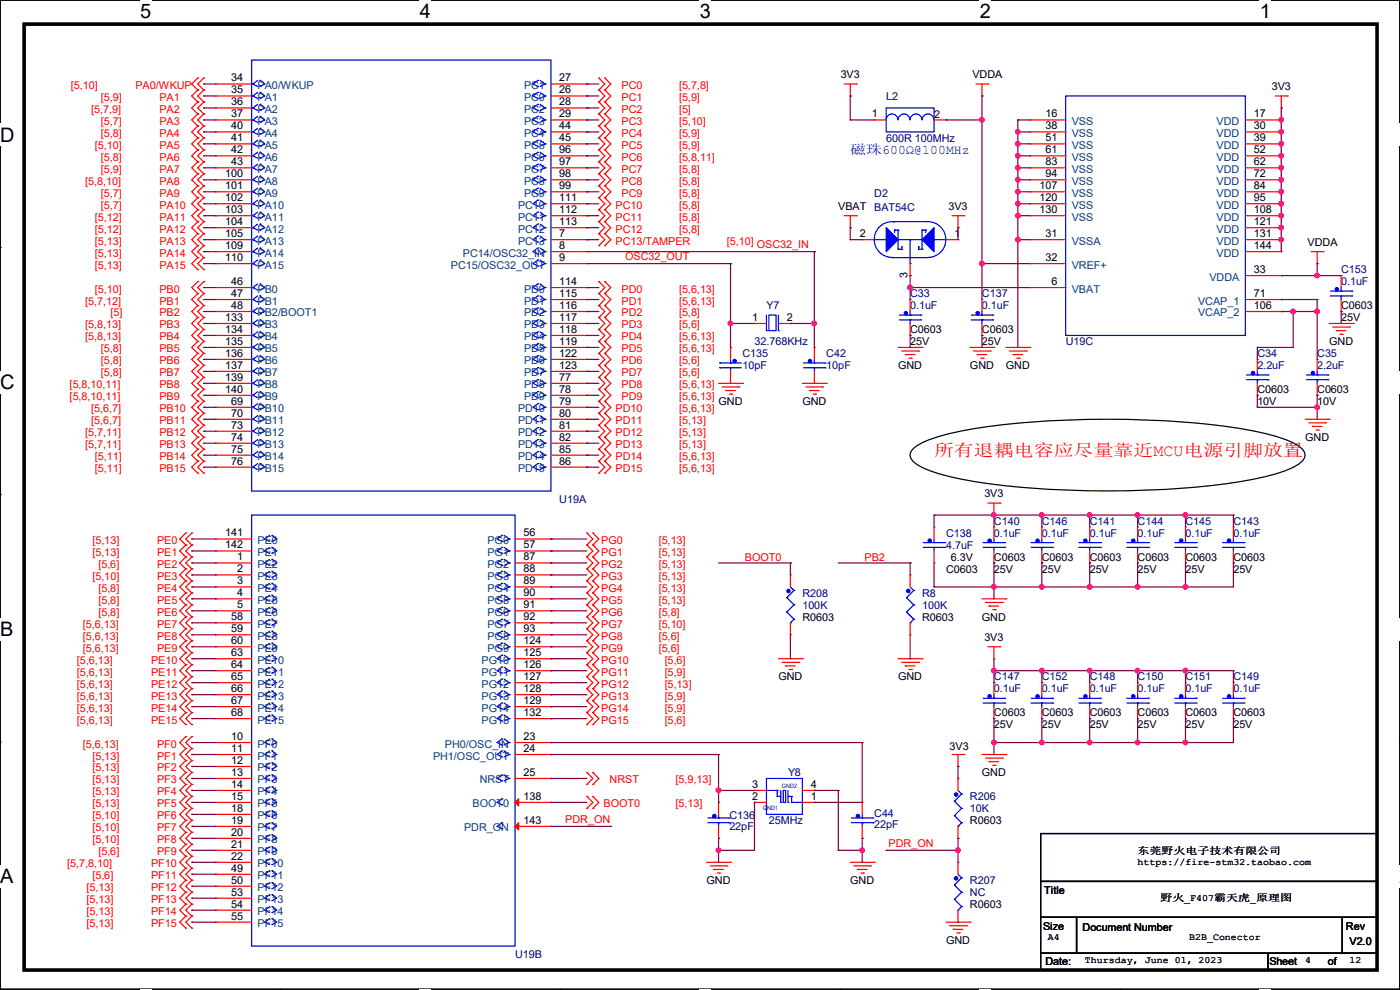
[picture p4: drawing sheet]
<svg xmlns="http://www.w3.org/2000/svg" width="297mm" height="210mm" viewBox="0 0 297 210" stroke-linecap="round" stroke-linejoin="round" font-family="sans-serif">
<defs><g id="words">
<g font-size="4.2">
<text x="29.7" y="3.9">5</text>
<text x="89.1" y="3.9">4</text>
<text x="148.5" y="3.9">3</text>
<text x="207.9" y="3.9">2</text>
<text x="267.3" y="3.9">1</text>
<text x="0" y="30.1">D</text>
<text x="0" y="82.5">C</text>
<text x="0" y="135">B</text>
<text x="0" y="187.4">A</text>
<text x="297" y="187.4">A</text>
</g>
<text font-size="3.6" fill="#f00" x="198.2" y="96.8">所有退耦电容应尽量靠近MCU电源引脚放置</text>
<text font-size="2.8" fill="#00f" x="180.4" y="32.8">磁珠600Ω@100MHz</text>
<g font-size="2.3">
<text x="49.1" y="17.3">34</text>
<text x="118.7" y="17.3">27</text>
<text x="178.4" y="16.6">3V3</text>
<text x="206.3" y="16.6">VDDA</text>
<text x="49.1" y="19.8">35</text>
<text x="49.1" y="22.4">36</text>
<text x="118.7" y="19.8">26</text>
<text x="118.7" y="22.4">28</text>
<text x="269.8" y="19.1">3V3</text>
<text x="49.1" y="24.9">37</text>
<text x="49.1" y="27.4">40</text>
<text x="49.1" y="30">41</text>
<text x="118.7" y="24.9">29</text>
<text x="118.7" y="27.4">44</text>
<text x="118.7" y="30">45</text>
<text x="185" y="24.9">1</text>
<text x="198.2" y="25">2</text>
<text x="221.8" y="24.9">16</text>
<text x="221.8" y="27.4">38</text>
<text x="221.8" y="30">51</text>
<text x="266" y="24.9">17</text>
<text x="266" y="27.4">30</text>
<text x="266" y="30">39</text>
<text x="49.1" y="32.5">42</text>
<text x="49.1" y="35.1">43</text>
<text x="118.7" y="32.5">96</text>
<text x="118.7" y="35.1">97</text>
<text x="221.8" y="32.5">61</text>
<text x="221.8" y="35.1">83</text>
<text x="266" y="32.5">52</text>
<text x="266" y="35.1">62</text>
<text x="47.8" y="37.6">100</text>
<text x="47.8" y="40.1">101</text>
<text x="118.7" y="37.6">98</text>
<text x="118.7" y="40.1">99</text>
<text x="220.5" y="40.1">107</text>
<text x="221.8" y="37.6">94</text>
<text x="266" y="37.6">72</text>
<text x="266" y="40.1">84</text>
<text x="47.8" y="42.7">102</text>
<text x="47.8" y="45.2">103</text>
<text x="47.8" y="47.8">104</text>
<text x="118.7" y="42.7">111</text>
<text x="118.7" y="45.2">112</text>
<text x="118.7" y="47.8">113</text>
<text x="177.8" y="44.5">VBAT</text>
<text x="201.2" y="44.5">3V3</text>
<text x="220.5" y="42.7">120</text>
<text x="220.5" y="45.2">130</text>
<text x="266" y="42.7">95</text>
<text x="266" y="45.2">108</text>
<text x="266" y="47.8">121</text>
<text x="47.8" y="50.3">105</text>
<text x="47.8" y="52.8">109</text>
<text x="118.7" y="50.3">7</text>
<text x="118.7" y="52.8">8</text>
<text x="182.4" y="50.3">2</text>
<text x="202.5" y="50.3">1</text>
<text x="221.8" y="50.3">31</text>
<text x="266" y="50.3">131</text>
<text x="266" y="52.8">144</text>
<text x="277.4" y="52.2">VDDA</text>
<text x="47.8" y="55.4">110</text>
<text x="118.7" y="55.4">9</text>
<text x="192.5" y="59" transform="rotate(-90 192.5 59)">3</text>
<text x="221.8" y="55.4">32</text>
<text x="266" y="57.9">33</text>
<text x="49.1" y="60.5">46</text>
<text x="49.1" y="63">47</text>
<text x="49.1" y="65.5">48</text>
<text x="118.7" y="60.5">114</text>
<text x="118.7" y="63">115</text>
<text x="118.7" y="65.5">116</text>
<text x="223.1" y="60.5">6</text>
<text x="266" y="63">71</text>
<text x="266" y="65.5">106</text>
<text x="284.5" y="65.6">C0603</text>
<text x="47.8" y="68.1">133</text>
<text x="47.8" y="70.6">134</text>
<text x="118.7" y="68.1">117</text>
<text x="118.7" y="70.6">118</text>
<text x="159.6" y="68.1">1</text>
<text x="166.9" y="68.1">2</text>
<text x="193.1" y="70.7">C0603</text>
<text x="208.3" y="70.7">C0603</text>
<text x="284.5" y="68.2">25V</text>
<text x="47.8" y="73.2">135</text>
<text x="47.8" y="75.7">136</text>
<text x="118.7" y="73.2">119</text>
<text x="118.7" y="75.7">122</text>
<text x="193.1" y="73.2">25V</text>
<text x="208.3" y="73.2">25V</text>
<text x="282" y="73.2">GND</text>
<text x="47.8" y="78.2">137</text>
<text x="47.8" y="80.8">139</text>
<text x="47.8" y="83.3">140</text>
<text x="118.7" y="78.2">123</text>
<text x="118.7" y="80.8">77</text>
<text x="118.7" y="83.3">78</text>
<text x="190.5" y="78.3">GND</text>
<text x="205.8" y="78.3">GND</text>
<text x="213.4" y="78.3">GND</text>
<text x="266.7" y="83.4">C0603</text>
<text x="279.4" y="83.4">C0603</text>
<text x="49.1" y="85.9">69</text>
<text x="49.1" y="88.4">70</text>
<text x="118.7" y="85.9">79</text>
<text x="118.7" y="88.4">80</text>
<text x="152.4" y="85.9">GND</text>
<text x="170.2" y="85.9">GND</text>
<text x="266.7" y="85.9">10V</text>
<text x="279.4" y="85.9">10V</text>
<text x="49.1" y="90.9">73</text>
<text x="49.1" y="93.5">74</text>
<text x="118.7" y="90.9">81</text>
<text x="118.7" y="93.5">82</text>
<text x="276.9" y="93.6">GND</text>
<text x="49.1" y="96">75</text>
<text x="49.1" y="98.6">76</text>
<text x="118.7" y="96">85</text>
<text x="118.7" y="98.6">86</text>
<text x="208.8" y="105.5">3V3</text>
<text x="47.8" y="113.8">141</text>
<text x="111" y="113.8">56</text>
<text x="47.8" y="116.3">142</text>
<text x="50.3" y="118.9">1</text>
<text x="111" y="116.3">57</text>
<text x="111" y="118.9">87</text>
<text x="201.7" y="119">6.3V</text>
<text x="210.9" y="119">C0603</text>
<text x="221" y="119">C0603</text>
<text x="231.2" y="119">C0603</text>
<text x="241.3" y="119">C0603</text>
<text x="251.5" y="119">C0603</text>
<text x="261.7" y="119">C0603</text>
<text x="50.3" y="121.4">2</text>
<text x="50.3" y="124">3</text>
<text x="111" y="121.4">88</text>
<text x="111" y="124">89</text>
<text x="200.7" y="121.5">C0603</text>
<text x="210.9" y="121.5">25V</text>
<text x="221" y="121.5">25V</text>
<text x="231.2" y="121.5">25V</text>
<text x="241.3" y="121.5">25V</text>
<text x="251.5" y="121.5">25V</text>
<text x="261.7" y="121.5">25V</text>
<text x="49.1" y="131.6">58</text>
<text x="50.3" y="126.5">4</text>
<text x="50.3" y="129">5</text>
<text x="111" y="126.5">90</text>
<text x="111" y="129">91</text>
<text x="111" y="131.6">92</text>
<text x="170.2" y="131.7">R0603</text>
<text x="195.6" y="131.7">R0603</text>
<text x="208.3" y="131.7">GND</text>
<text x="49.1" y="134.1">59</text>
<text x="49.1" y="136.7">60</text>
<text x="111" y="134.1">93</text>
<text x="111" y="136.7">124</text>
<text x="208.8" y="136">3V3</text>
<text x="49.1" y="139.2">63</text>
<text x="49.1" y="141.7">64</text>
<text x="111" y="139.2">125</text>
<text x="111" y="141.7">126</text>
<text x="49.1" y="144.3">65</text>
<text x="49.1" y="146.8">66</text>
<text x="49.1" y="149.4">67</text>
<text x="111" y="144.3">127</text>
<text x="111" y="146.8">128</text>
<text x="111" y="149.4">129</text>
<text x="165.1" y="144.4">GND</text>
<text x="190.5" y="144.4">GND</text>
<text x="49.1" y="151.9">68</text>
<text x="111" y="151.9">132</text>
<text x="210.9" y="152">C0603</text>
<text x="210.9" y="154.5">25V</text>
<text x="221" y="152">C0603</text>
<text x="221" y="154.5">25V</text>
<text x="231.2" y="152">C0603</text>
<text x="231.2" y="154.5">25V</text>
<text x="241.3" y="152">C0603</text>
<text x="241.3" y="154.5">25V</text>
<text x="251.5" y="152">C0603</text>
<text x="251.5" y="154.5">25V</text>
<text x="261.7" y="152">C0603</text>
<text x="261.7" y="154.5">25V</text>
<text x="49.1" y="157">10</text>
<text x="49.1" y="159.5">11</text>
<text x="111" y="157">23</text>
<text x="111" y="159.5">24</text>
<text x="201.5" y="159.1">3V3</text>
<text x="49.1" y="162.1">12</text>
<text x="49.1" y="164.6">13</text>
<text x="49.1" y="167.1">14</text>
<text x="111" y="164.6">25</text>
<text x="159.6" y="167.1">3</text>
<text x="172" y="167.1">4</text>
<text x="208.3" y="164.7">GND</text>
<text x="49.1" y="169.7">15</text>
<text x="49.1" y="172.2">18</text>
<text x="111" y="169.7">138</text>
<text x="159.6" y="169.7">2</text>
<text x="172" y="169.7">1</text>
<text x="49.1" y="174.8">19</text>
<text x="49.1" y="177.3">20</text>
<text x="49.1" y="179.8">21</text>
<text x="111" y="174.8">143</text>
<text x="205.8" y="174.8">R0603</text>
<text x="49.1" y="182.4">22</text>
<text x="49.1" y="184.9">49</text>
<text x="49.1" y="187.5">50</text>
<text x="49.1" y="190">53</text>
<text x="149.9" y="187.5">GND</text>
<text x="180.4" y="187.5">GND</text>
<text x="221.5" y="189.6">Title</text>
<text x="49.1" y="192.5">54</text>
<text x="49.1" y="195.1">55</text>
<text x="205.8" y="192.6">R0603</text>
<text x="221.3" y="197.2">Size</text>
<text x="229.7" y="197.4">Document Number</text>
<text x="285.5" y="197.2">Rev</text>
<text x="200.7" y="200.2">GND</text>
<text x="286.3" y="200.5">V2.0</text>
<text x="221.8" y="204.8">Date:</text>
<text x="269.3" y="204.8">Sheet</text>
<text x="281.7" y="204.8">of</text>
</g>
<g font-size="2.3" fill="#f00">
<text x="15" y="18.9">[5,10]</text>
<text x="19.3" y="24">[5,7,9]</text>
<text x="21.4" y="21.4">[5,9]</text>
<text x="28.7" y="18.9">PA0/WKUP</text>
<text x="33.8" y="21.4">PA1</text>
<text x="33.8" y="24">PA2</text>
<text x="131.9" y="18.9">PC0</text>
<text x="131.9" y="21.4">PC1</text>
<text x="131.9" y="24">PC2</text>
<text x="144.1" y="18.9">[5,7,8]</text>
<text x="144.1" y="21.4">[5,9]</text>
<text x="144.1" y="24">[5]</text>
<text x="21.4" y="26.5">[5,7]</text>
<text x="21.4" y="29">[5,8]</text>
<text x="33.8" y="26.5">PA3</text>
<text x="33.8" y="29">PA4</text>
<text x="131.9" y="26.5">PC3</text>
<text x="131.9" y="29">PC4</text>
<text x="144.1" y="26.5">[5,10]</text>
<text x="144.1" y="29">[5,9]</text>
<text x="20.1" y="31.6">[5,10]</text>
<text x="21.4" y="34.1">[5,8]</text>
<text x="33.8" y="31.6">PA5</text>
<text x="33.8" y="34.1">PA6</text>
<text x="131.9" y="31.6">PC5</text>
<text x="131.9" y="34.1">PC6</text>
<text x="144.1" y="31.6">[5,9]</text>
<text x="144.1" y="34.1">[5,8,11]</text>
<text x="18.1" y="39.2">[5,8,10]</text>
<text x="21.4" y="36.7">[5,9]</text>
<text x="21.4" y="41.7">[5,7]</text>
<text x="33.8" y="36.7">PA7</text>
<text x="33.8" y="39.2">PA8</text>
<text x="33.8" y="41.7">PA9</text>
<text x="131.9" y="36.7">PC7</text>
<text x="131.9" y="39.2">PC8</text>
<text x="131.9" y="41.7">PC9</text>
<text x="144.1" y="36.7">[5,8]</text>
<text x="144.1" y="39.2">[5,8]</text>
<text x="144.1" y="41.7">[5,8]</text>
<text x="20.1" y="46.8">[5,12]</text>
<text x="21.4" y="44.3">[5,7]</text>
<text x="33.8" y="44.3">PA10</text>
<text x="33.8" y="46.8">PA11</text>
<text x="130.6" y="44.3">PC10</text>
<text x="130.6" y="46.8">PC11</text>
<text x="144.1" y="44.3">[5,8]</text>
<text x="144.1" y="46.8">[5,8]</text>
<text x="20.1" y="49.4">[5,12]</text>
<text x="20.1" y="51.9">[5,13]</text>
<text x="33.8" y="49.4">PA12</text>
<text x="33.8" y="51.9">PA13</text>
<text x="130.6" y="49.4">PC12</text>
<text x="130.6" y="51.9">PC13/TAMPER</text>
<text x="144.1" y="49.4">[5,8]</text>
<text x="154.2" y="51.9">[5,10]</text>
<text x="160.6" y="52.7">OSC32_IN</text>
<text x="20.1" y="54.4">[5,13]</text>
<text x="20.1" y="57">[5,13]</text>
<text x="33.8" y="54.4">PA14</text>
<text x="33.8" y="57">PA15</text>
<text x="132.6" y="55.2">OSC32_OUT</text>
<text x="18.1" y="64.6">[5,7,12]</text>
<text x="20.1" y="62.1">[5,10]</text>
<text x="33.8" y="62.1">PB0</text>
<text x="33.8" y="64.6">PB1</text>
<text x="131.9" y="62.1">PD0</text>
<text x="131.9" y="64.6">PD1</text>
<text x="144.1" y="62.1">[5,6,13]</text>
<text x="144.1" y="64.6">[5,6,13]</text>
<text x="18.1" y="69.7">[5,8,13]</text>
<text x="23.4" y="67.1">[5]</text>
<text x="33.8" y="67.1">PB2</text>
<text x="33.8" y="69.7">PB3</text>
<text x="131.9" y="67.1">PD2</text>
<text x="131.9" y="69.7">PD3</text>
<text x="144.1" y="67.1">[5,8]</text>
<text x="144.1" y="69.7">[5,6]</text>
<text x="18.1" y="72.2">[5,8,13]</text>
<text x="21.4" y="74.8">[5,8]</text>
<text x="21.4" y="77.3">[5,8]</text>
<text x="33.8" y="74.8">PB5</text>
<text x="33.8" y="77.3">PB6</text>
<text x="33.8" y="72.2">PB4</text>
<text x="131.9" y="72.2">PD4</text>
<text x="131.9" y="74.8">PD5</text>
<text x="131.9" y="77.3">PD6</text>
<text x="144.1" y="72.2">[5,6,13]</text>
<text x="144.1" y="74.8">[5,6,13]</text>
<text x="144.1" y="77.3">[5,6]</text>
<text x="14.8" y="82.4">[5,8,10,11]</text>
<text x="21.4" y="79.8">[5,8]</text>
<text x="33.8" y="79.8">PB7</text>
<text x="33.8" y="82.4">PB8</text>
<text x="131.9" y="79.8">PD7</text>
<text x="131.9" y="82.4">PD8</text>
<text x="144.1" y="79.8">[5,6]</text>
<text x="144.1" y="82.4">[5,6,13]</text>
<text x="14.8" y="84.9">[5,8,10,11]</text>
<text x="19.3" y="87.5">[5,6,7]</text>
<text x="33.8" y="84.9">PB9</text>
<text x="33.8" y="87.5">PB10</text>
<text x="130.6" y="87.5">PD10</text>
<text x="131.9" y="84.9">PD9</text>
<text x="144.1" y="87.5">[5,6,13]</text>
<text x="144.1" y="84.9">[5,6,13]</text>
<text x="18.1" y="92.5">[5,7,11]</text>
<text x="18.1" y="95.1">[5,7,11]</text>
<text x="19.3" y="90">[5,6,7]</text>
<text x="33.8" y="90">PB11</text>
<text x="33.8" y="92.5">PB12</text>
<text x="33.8" y="95.1">PB13</text>
<text x="130.6" y="90">PD11</text>
<text x="130.6" y="92.5">PD12</text>
<text x="130.6" y="95.1">PD13</text>
<text x="144.1" y="90">[5,13]</text>
<text x="144.1" y="92.5">[5,13]</text>
<text x="144.1" y="95.1">[5,13]</text>
<text x="20.1" y="97.6">[5,11]</text>
<text x="20.1" y="100.2">[5,11]</text>
<text x="33.8" y="97.6">PB14</text>
<text x="33.8" y="100.2">PB15</text>
<text x="130.6" y="97.6">PD14</text>
<text x="130.6" y="100.2">PD15</text>
<text x="144.1" y="97.6">[5,6,13]</text>
<text x="144.1" y="100.2">[5,6,13]</text>
<text x="19.6" y="115.4">[5,13]</text>
<text x="19.6" y="117.9">[5,13]</text>
<text x="33.3" y="115.4">PE0</text>
<text x="33.3" y="117.9">PE1</text>
<text x="127.6" y="115.4">PG0</text>
<text x="127.6" y="117.9">PG1</text>
<text x="139.8" y="115.4">[5,13]</text>
<text x="139.8" y="117.9">[5,13]</text>
<text x="158" y="118.9">BOOT0</text>
<text x="183.4" y="118.9">PB2</text>
<text x="19.6" y="123">[5,10]</text>
<text x="20.9" y="120.5">[5,6]</text>
<text x="20.9" y="125.6">[5,8]</text>
<text x="33.3" y="120.5">PE2</text>
<text x="33.3" y="123">PE3</text>
<text x="33.3" y="125.6">PE4</text>
<text x="127.6" y="120.5">PG2</text>
<text x="127.6" y="123">PG3</text>
<text x="127.6" y="125.6">PG4</text>
<text x="139.8" y="120.5">[5,13]</text>
<text x="139.8" y="123">[5,13]</text>
<text x="139.8" y="125.6">[5,13]</text>
<text x="20.9" y="128.1">[5,8]</text>
<text x="20.9" y="130.6">[5,8]</text>
<text x="33.3" y="128.1">PE5</text>
<text x="33.3" y="130.6">PE6</text>
<text x="127.6" y="128.1">PG5</text>
<text x="127.6" y="130.6">PG6</text>
<text x="139.8" y="128.1">[5,13]</text>
<text x="139.8" y="130.6">[5,8]</text>
<text x="17.6" y="133.2">[5,6,13]</text>
<text x="17.6" y="135.7">[5,6,13]</text>
<text x="33.3" y="133.2">PE7</text>
<text x="33.3" y="135.7">PE8</text>
<text x="127.6" y="133.2">PG7</text>
<text x="127.6" y="135.7">PG8</text>
<text x="139.8" y="133.2">[5,10]</text>
<text x="139.8" y="135.7">[5,6]</text>
<text x="16.3" y="140.8">[5,6,13]</text>
<text x="16.3" y="143.3">[5,6,13]</text>
<text x="17.6" y="138.3">[5,6,13]</text>
<text x="32" y="140.8">PE10</text>
<text x="32" y="143.3">PE11</text>
<text x="33.3" y="138.3">PE9</text>
<text x="127.6" y="138.3">PG9</text>
<text x="127.6" y="140.8">PG10</text>
<text x="127.6" y="143.3">PG11</text>
<text x="139.8" y="138.3">[5,6]</text>
<text x="141" y="140.8">[5,6]</text>
<text x="141" y="143.3">[5,9]</text>
<text x="16.3" y="145.9">[5,6,13]</text>
<text x="16.3" y="148.4">[5,6,13]</text>
<text x="32" y="145.9">PE12</text>
<text x="32" y="148.4">PE13</text>
<text x="127.6" y="145.9">PG12</text>
<text x="127.6" y="148.4">PG13</text>
<text x="141" y="145.9">[5,13]</text>
<text x="141" y="148.4">[5,9]</text>
<text x="16.3" y="151">[5,6,13]</text>
<text x="16.3" y="153.5">[5,6,13]</text>
<text x="32" y="151">PE14</text>
<text x="32" y="153.5">PE15</text>
<text x="127.6" y="151">PG14</text>
<text x="127.6" y="153.5">PG15</text>
<text x="141" y="151">[5,9]</text>
<text x="141" y="153.5">[5,6]</text>
<text x="17.6" y="158.6">[5,6,13]</text>
<text x="19.6" y="161.1">[5,13]</text>
<text x="33.3" y="158.6">PF0</text>
<text x="33.3" y="161.1">PF1</text>
<text x="19.6" y="163.7">[5,13]</text>
<text x="19.6" y="166.2">[5,13]</text>
<text x="33.3" y="163.7">PF2</text>
<text x="33.3" y="166.2">PF3</text>
<text x="129.3" y="166.2">NRST</text>
<text x="143.3" y="166.2">[5,9,13]</text>
<text x="19.6" y="168.7">[5,13]</text>
<text x="19.6" y="171.3">[5,13]</text>
<text x="19.6" y="173.8">[5,10]</text>
<text x="33.3" y="168.7">PF4</text>
<text x="33.3" y="171.3">PF5</text>
<text x="33.3" y="173.8">PF6</text>
<text x="128.1" y="171.3">BOOT0</text>
<text x="143.3" y="171.3">[5,13]</text>
<text x="19.6" y="176.4">[5,10]</text>
<text x="19.6" y="178.9">[5,10]</text>
<text x="33.3" y="176.4">PF7</text>
<text x="33.3" y="178.9">PF8</text>
<text x="119.9" y="174.6">PDR_ON</text>
<text x="188.5" y="179.7">PDR_ON</text>
<text x="14.3" y="184">[5,7,8,10]</text>
<text x="20.9" y="181.4">[5,6]</text>
<text x="32" y="184">PF10</text>
<text x="33.3" y="181.4">PF9</text>
<text x="18.3" y="189.1">[5,13]</text>
<text x="18.3" y="191.6">[5,13]</text>
<text x="19.6" y="186.5">[5,6]</text>
<text x="32" y="186.5">PF11</text>
<text x="32" y="189.1">PF12</text>
<text x="32" y="191.6">PF13</text>
<text x="18.3" y="194.1">[5,13]</text>
<text x="18.3" y="196.7">[5,13]</text>
<text x="32" y="194.1">PF14</text>
<text x="32" y="196.7">PF15</text>
</g>
<g font-size="2.3" fill="#004080">
<text x="54.7" y="18.9">PA0/WKUP</text>
<text x="54.7" y="21.4">PA1</text>
<text x="54.7" y="24">PA2</text>
<text x="111.2" y="21.4">PC0</text>
<text x="111.2" y="18.9">PC1</text>
<text x="111.2" y="24">PC2</text>
<text x="54.7" y="26.5">PA3</text>
<text x="54.7" y="29">PA4</text>
<text x="111.2" y="26.5">PC3</text>
<text x="111.2" y="29">PC4</text>
<text x="227.4" y="26.5">VSS</text>
<text x="227.4" y="29">VSS</text>
<text x="258.1" y="26.5">VDD</text>
<text x="258.1" y="29">VDD</text>
<text x="54.7" y="31.6">PA5</text>
<text x="54.7" y="34.1">PA6</text>
<text x="111.2" y="31.6">PC5</text>
<text x="111.2" y="34.1">PC6</text>
<text x="227.4" y="31.6">VSS</text>
<text x="227.4" y="34.1">VSS</text>
<text x="258.1" y="31.6">VDD</text>
<text x="258.1" y="34.1">VDD</text>
<text x="54.7" y="36.7">PA7</text>
<text x="54.7" y="39.2">PA8</text>
<text x="54.7" y="41.7">PA9</text>
<text x="111.2" y="36.7">PC7</text>
<text x="111.2" y="39.2">PC8</text>
<text x="111.2" y="41.7">PC9</text>
<text x="227.4" y="36.7">VSS</text>
<text x="227.4" y="39.2">VSS</text>
<text x="227.4" y="41.7">VSS</text>
<text x="258.1" y="36.7">VDD</text>
<text x="258.1" y="39.2">VDD</text>
<text x="258.1" y="41.7">VDD</text>
<text x="54.7" y="44.3">PA10</text>
<text x="54.7" y="46.8">PA11</text>
<text x="109.9" y="44.3">PC10</text>
<text x="109.9" y="46.8">PC11</text>
<text x="227.4" y="44.3">VSS</text>
<text x="227.4" y="46.8">VSS</text>
<text x="258.1" y="44.3">VDD</text>
<text x="258.1" y="46.8">VDD</text>
<text x="54.7" y="49.4">PA12</text>
<text x="54.7" y="51.9">PA13</text>
<text x="109.9" y="49.4">PC12</text>
<text x="109.9" y="51.9">PC13</text>
<text x="227.4" y="51.9">VSSA</text>
<text x="258.1" y="49.4">VDD</text>
<text x="258.1" y="51.9">VDD</text>
<text x="54.7" y="54.4">PA14</text>
<text x="54.7" y="57">PA15</text>
<text x="95.7" y="57">PC15/OSC32_OUT</text>
<text x="98.2" y="54.4">PC14/OSC32_IN</text>
<text x="227.4" y="57">VREF+</text>
<text x="256.6" y="59.5">VDDA</text>
<text x="258.1" y="54.4">VDD</text>
<text x="54.7" y="62.1">PB0</text>
<text x="54.7" y="64.6">PB1</text>
<text x="111.2" y="62.1">PD0</text>
<text x="111.2" y="64.6">PD1</text>
<text x="227.4" y="62.1">VBAT</text>
<text x="254.2" y="64.6">VCAP_1</text>
<text x="54.7" y="67.1">PB2/BOOT1</text>
<text x="54.7" y="69.7">PB3</text>
<text x="111.2" y="67.1">PD2</text>
<text x="111.2" y="69.7">PD3</text>
<text x="254.2" y="67.1">VCAP_2</text>
<text x="54.7" y="72.2">PB4</text>
<text x="54.7" y="74.8">PB5</text>
<text x="54.7" y="77.3">PB6</text>
<text x="111.2" y="72.2">PD4</text>
<text x="111.2" y="74.8">PD5</text>
<text x="111.2" y="77.3">PD6</text>
<text x="54.7" y="79.8">PB7</text>
<text x="54.7" y="82.4">PB8</text>
<text x="111.2" y="79.8">PD7</text>
<text x="111.2" y="82.4">PD8</text>
<text x="54.7" y="84.9">PB9</text>
<text x="54.7" y="87.5">PB10</text>
<text x="109.9" y="87.5">PD10</text>
<text x="111.2" y="84.9">PD9</text>
<text x="54.7" y="90">PB11</text>
<text x="54.7" y="92.5">PB12</text>
<text x="54.7" y="95.1">PB13</text>
<text x="109.9" y="90">PD11</text>
<text x="109.9" y="92.5">PD12</text>
<text x="109.9" y="95.1">PD13</text>
<text x="54.7" y="97.6">PB14</text>
<text x="54.7" y="100.2">PB15</text>
<text x="109.9" y="97.6">PD14</text>
<text x="109.9" y="100.2">PD15</text>
<text x="54.7" y="115.4">PE0</text>
<text x="54.7" y="117.9">PE1</text>
<text x="103.4" y="115.4">PG0</text>
<text x="103.4" y="117.9">PG1</text>
<text x="54.7" y="120.5">PE2</text>
<text x="54.7" y="123">PE3</text>
<text x="54.7" y="125.6">PE4</text>
<text x="103.4" y="120.5">PG2</text>
<text x="103.4" y="123">PG3</text>
<text x="103.4" y="125.6">PG4</text>
<text x="54.7" y="128.1">PE5</text>
<text x="54.7" y="130.6">PE6</text>
<text x="103.4" y="128.1">PG5</text>
<text x="103.4" y="130.6">PG6</text>
<text x="54.7" y="133.2">PE7</text>
<text x="54.7" y="135.7">PE8</text>
<text x="103.4" y="133.2">PG7</text>
<text x="103.4" y="135.7">PG8</text>
<text x="54.7" y="138.3">PE9</text>
<text x="54.7" y="140.8">PE10</text>
<text x="54.7" y="143.3">PE11</text>
<text x="102.2" y="140.8">PG10</text>
<text x="102.2" y="143.3">PG11</text>
<text x="103.4" y="138.3">PG9</text>
<text x="54.7" y="145.9">PE12</text>
<text x="54.7" y="148.4">PE13</text>
<text x="102.2" y="145.9">PG12</text>
<text x="102.2" y="148.4">PG13</text>
<text x="54.7" y="151">PE14</text>
<text x="54.7" y="153.5">PE15</text>
<text x="102.2" y="151">PG14</text>
<text x="102.2" y="153.5">PG15</text>
<text x="54.7" y="158.6">PF0</text>
<text x="54.7" y="161.1">PF1</text>
<text x="91.9" y="161.1">PH1/OSC_OUT</text>
<text x="94.4" y="158.6">PH0/OSC_IN</text>
<text x="54.7" y="163.7">PF2</text>
<text x="54.7" y="166.2">PF3</text>
<text x="101.8" y="166.2">NRST</text>
<text x="54.7" y="168.7">PF4</text>
<text x="54.7" y="171.3">PF5</text>
<text x="54.7" y="173.8">PF6</text>
<text x="100.2" y="171.3">BOOT0</text>
<text x="54.7" y="176.4">PF7</text>
<text x="54.7" y="178.9">PF8</text>
<text x="98.5" y="176.4">PDR_ON</text>
<text x="54.7" y="181.4">PF9</text>
<text x="54.7" y="184">PF10</text>
<text x="54.7" y="186.5">PF11</text>
<text x="54.7" y="189.1">PF12</text>
<text x="54.7" y="191.6">PF13</text>
<text x="54.7" y="194.1">PF14</text>
<text x="54.7" y="196.7">PF15</text>
</g>
<g font-size="2.3" fill="#000080">
<text x="188" y="21.2">L2</text>
<text x="188" y="30.1">600R 100MHz</text>
<text x="185.5" y="41.7">D2</text>
<text x="185.5" y="44.8">BAT54C</text>
<text x="284.5" y="58">C153</text>
<text x="162.6" y="65.6">Y7</text>
<text x="193.1" y="63.1">C33</text>
<text x="193.1" y="65.6">0.1uF</text>
<text x="208.3" y="63.1">C137</text>
<text x="208.3" y="65.6">0.1uF</text>
<text x="284.5" y="60.5">0.1uF</text>
<text x="157.5" y="75.8">C135</text>
<text x="160.1" y="73.2">32.768KHz</text>
<text x="175.3" y="75.8">C42</text>
<text x="226.1" y="73.2">U19C</text>
<text x="266.7" y="75.8">C34</text>
<text x="279.4" y="75.8">C35</text>
<text x="157.5" y="78.3">10pF</text>
<text x="175.3" y="78.3">10pF</text>
<text x="266.7" y="78.3">2.2uF</text>
<text x="279.4" y="78.3">2.2uF</text>
<text x="118.7" y="106.8">U19A</text>
<text x="200.7" y="113.9">C138</text>
<text x="210.9" y="111.3">C140</text>
<text x="210.9" y="113.9">0.1uF</text>
<text x="221" y="111.3">C146</text>
<text x="221" y="113.9">0.1uF</text>
<text x="231.2" y="111.3">C141</text>
<text x="231.2" y="113.9">0.1uF</text>
<text x="241.3" y="111.3">C144</text>
<text x="241.3" y="113.9">0.1uF</text>
<text x="251.5" y="111.3">C145</text>
<text x="251.5" y="113.9">0.1uF</text>
<text x="261.7" y="111.3">C143</text>
<text x="261.7" y="113.9">0.1uF</text>
<text x="200.7" y="116.4">4.7uF</text>
<text x="170.2" y="126.6">R208</text>
<text x="170.2" y="129.1">100K</text>
<text x="195.6" y="126.6">R8</text>
<text x="195.6" y="129.1">100K</text>
<text x="210.9" y="144.4">C147</text>
<text x="210.9" y="146.9">0.1uF</text>
<text x="221" y="144.4">C152</text>
<text x="221" y="146.9">0.1uF</text>
<text x="231.2" y="144.4">C148</text>
<text x="231.2" y="146.9">0.1uF</text>
<text x="241.3" y="144.4">C150</text>
<text x="241.3" y="146.9">0.1uF</text>
<text x="251.5" y="144.4">C151</text>
<text x="251.5" y="146.9">0.1uF</text>
<text x="261.7" y="144.4">C149</text>
<text x="261.7" y="146.9">0.1uF</text>
<text x="167.2" y="164.7">Y8</text>
<text x="154.7" y="173.8">C136</text>
<text x="185.5" y="173.3">C44</text>
<text x="205.8" y="169.8">R206</text>
<text x="205.8" y="172.3">10K</text>
<text x="154.7" y="176.1">22pF</text>
<text x="163.1" y="174.8">25MHz</text>
<text x="185.5" y="175.6">22pF</text>
<text x="205.8" y="187.5">R207</text>
<text x="205.8" y="190.1">NC</text>
<text x="109.3" y="203.3">U19B</text>
</g>
<g font-size="2">
<text x="241.3" y="181.2">东莞野火电子技术有限公司</text>
<text x="241.3" y="183.5">https://fire-stm32.taobao.com</text>
<text x="246.2" y="191.1">野火_F407霸天虎_原理图</text>
<text x="222.3" y="199.5">A4</text>
<text x="252.3" y="199.5">B2B_Conector</text>
<text x="230.2" y="204.3">Thursday, June 01, 2023</text>
<text x="276.9" y="204.3">4</text>
<text x="286.3" y="204.3">12</text>
</g>
<g font-size="1.3" fill="#00f">
<text x="165.9" y="167.1">GND2</text>
<text x="161.8" y="171.9">GND1</text>
</g>
</g></defs>
<path d="M0 0h297v209.8h-297z" fill="none" stroke="#000" stroke-width=".25"/>
<g fill="#fff">
<path d="M29.7 0h2.4v4.8h-2.4z"/>
<path d="M29.7 209.8h2.4v.2h-2.4z"/>
</g>
<path d="M59.4 0h.1M59.4 209.8h.1" fill="none" stroke="#000" stroke-width=".25"/>
<g fill="#fff">
<path d="M89.1 0h2.3v4.8h-2.3z"/>
<path d="M89.1 209.8h2.3v.2h-2.3z"/>
</g>
<path d="M118.8 0h.1M118.8 209.8h.1" fill="none" stroke="#000" stroke-width=".25"/>
<g fill="#fff">
<path d="M148.5 0h2.3v4.8h-2.3z"/>
<path d="M148.5 209.8h2.3v.2h-2.3z"/>
</g>
<path d="M178.2 0h.1M178.2 209.8h.1" fill="none" stroke="#000" stroke-width=".25"/>
<g fill="#fff">
<path d="M207.9 0h2.3v4.8h-2.3z"/>
<path d="M207.9 209.8h2.3v.2h-2.3z"/>
</g>
<path d="M237.6 0h.1M237.6 209.8h.1" fill="none" stroke="#000" stroke-width=".25"/>
<g fill="#fff">
<path d="M267.3 0h2.3v4.8h-2.3z"/>
<path d="M267.3 209.8h2.3v.2h-2.3z"/>
<path d="M0 26.2h3.1v4.8h-3.1z"/>
<path d="M297 26.2v4.8z"/>
<path d="M0 78.7h3.1v4.7h-3.1z"/>
<path d="M297 78.7v4.7z"/>
</g>
<path d="M0 52.5h.1M297 52.5h.1" fill="none" stroke="#000" stroke-width=".25"/>
<g fill="#fff">
<path d="M0 131.1h2.9v4.8h-2.9z"/>
<path d="M297 131.1v4.8z"/>
</g>
<path d="M0 104.9h.1M297 104.9h.1" fill="none" stroke="#000" stroke-width=".25"/>
<g fill="#fff">
<path d="M0 183.6h2.9v4.7h-2.9z"/>
<path d="M296.9 183.6h.1v4.7h-.1z"/>
</g>
<path d="M193.6 95.4a14.8 14.8 0 0 1 6.9-3.2 142.7 142.7 0 0 1 31.2-3.2 170 170 0 0 1 36 2.8l1.8 .4a14.8 14.8 0 0 1 6.9 3.2 1.81 1.81 0 0 1-.6 2.9 22.7 22.7 0 0 1-8.1 3 176.6 176.6 0 0 1-42.3 2.6 119.3 119.3 0 0 1-26.6-3.5 12.9 12.9 0 0 1-5.2-2.7 1.64 1.64 0 0 1 0-2.3zM0 157.4h.1M297 157.4h.1M220.8 176.8h71.3v10.2h-71.3zM220.8 187h71.3v7.6h-71.3zM220.8 194.6h7.6v7.6h-7.6zM228.4 194.6h56.4v7.6h-56.4zM284.8 194.6h7.3v7.6h-7.3zM220.8 202.2h48.2v3.6h-48.2zM269 202.2h23.1v3.6h-23.1z" fill="none" stroke="#000" stroke-width=".25"/>
<path d="M5.1 5.1h287v200.7h-287z" fill="none" stroke="#000" stroke-width=".76"/>
<g fill="none" stroke="#f00" stroke-width=".25">
<path d="M42 16.6h.1M42 19.1h.1M42 16.6l-1.3 1.2 1.3 1.3M42 19.1l-1.3 1.3 1.3 1.2M43.2 16.6h.1M43.2 19.1h.1M43.2 16.6l-1.2 1.2 1.2 1.3M43.2 19.1l-1.2 1.3 1.2 1.2M45.8 17.8h.1M45.8 17.8h7.6M116.9 17.8h7.6M124.5 17.8h.1"/>
<path d="M127 16.6h.1M127 19.1h.1M127 16.6l1.3 1.2-1.3 1.3M127 19.1l1.3 1.3-1.3 1.2M128.3 16.6h.1M128.3 19.1h.1M128.3 16.6l1.3 1.2-1.3 1.3M128.3 19.1l1.3 1.3-1.3 1.2M179.1 17.8h2.6M180.4 17.8v2.6M181.7 17.8h.1M207.1 17.8h2.5"/>
<path d="M208.3 17.8v2.6M209.6 17.8h.1M42 21.6h.1M42 24.2h.1M42 26.7h.1M42 29.3h.1M42 31.8h.1M42 34.3h.1M42 36.9h.1M42 39.4h.1M42 21.6l-1.3 1.3 1.3 1.3M42 24.2l-1.3 1.2 1.3 1.3"/>
<path d="M42 26.7l-1.3 1.3 1.3 1.3M42 29.3l-1.3 1.2 1.3 1.3M42 31.8l-1.3 1.3 1.3 1.2M42 34.3l-1.3 1.3 1.3 1.3M42 36.9l-1.3 1.2 1.3 1.3M42 39.4l-1.3 1.3 1.3 1.3M43.2 21.6h.1M43.2 24.2h.1M43.2 26.7h.1M43.2 29.3h.1M43.2 31.8h.1M43.2 34.3h.1"/>
<path d="M43.2 36.9h.1M43.2 39.4h.1M43.2 21.6l-1.2 1.3 1.2 1.3M43.2 24.2l-1.2 1.2 1.2 1.3M43.2 26.7l-1.2 1.3 1.2 1.3M43.2 29.3l-1.2 1.2 1.2 1.3M43.2 31.8l-1.2 1.3 1.2 1.2M43.2 34.3l-1.2 1.3 1.2 1.3M43.2 36.9l-1.2 1.2 1.2 1.3M43.2 39.4l-1.2 1.3 1.2 1.3M45.8 20.4h.1M45.8 22.9h.1"/>
<path d="M45.8 25.4h.1M45.8 28h.1M45.8 30.5h.1M45.8 33.1h.1M45.8 35.6h.1M45.8 38.1h.1M45.8 20.4h7.6M45.8 25.4h7.6M45.8 28h7.6M45.8 30.5h7.6M45.8 33.1h7.6M45.8 35.6h7.6"/>
<path d="M45.8 38.1h7.6M45.8 22.9h7.6M116.9 20.4h7.6M116.9 25.4h7.6M116.9 28h7.6M116.9 30.5h7.6M116.9 33.1h7.6M116.9 35.6h7.6M116.9 38.1h7.6M116.9 22.9h7.6M124.5 20.4h.1M124.5 22.9h.1"/>
<path d="M124.5 25.4h.1M124.5 28h.1M124.5 30.5h.1M124.5 33.1h.1M124.5 35.6h.1M124.5 38.1h.1M127 21.6h.1M127 24.2h.1M127 26.7h.1M127 29.3h.1M127 31.8h.1M127 34.3h.1"/>
<path d="M127 36.9h.1M127 39.4h.1M127 21.6l1.3 1.3-1.3 1.3M127 24.2l1.3 1.2-1.3 1.3M127 26.7l1.3 1.3-1.3 1.3M127 29.3l1.3 1.2-1.3 1.3M127 31.8l1.3 1.3-1.3 1.2M127 34.3l1.3 1.3-1.3 1.3M127 36.9l1.3 1.2-1.3 1.3M127 39.4l1.3 1.3-1.3 1.3M128.3 21.6h.1M128.3 24.2h.1"/>
<path d="M128.3 26.7h.1M128.3 29.3h.1M128.3 31.8h.1M128.3 34.3h.1M128.3 36.9h.1M128.3 39.4h.1M128.3 21.6l1.3 1.3-1.3 1.3M128.3 24.2l1.3 1.2-1.3 1.3M128.3 26.7l1.3 1.3-1.3 1.3M128.3 29.3l1.3 1.2-1.3 1.3M128.3 31.8l1.3 1.3-1.3 1.2M128.3 34.3l1.3 1.3-1.3 1.3"/>
<path d="M128.3 36.9l1.3 1.2-1.3 1.3M128.3 39.4l1.3 1.3-1.3 1.3M180.4 20.4h.1M185.5 25.4h.1M185.5 25.4h2.5M198.2 25.4h2.5M200.7 25.4h.1M208.3 20.4h.1M218.5 25.4h.1M218.5 28h.1M218.5 30.5h.1M218.5 33.1h.1"/>
<path d="M218.5 35.6h.1M218.5 38.1h.1M218.5 25.4h7.6M218.5 28h7.6M218.5 30.5h7.6M218.5 33.1h7.6M218.5 35.6h7.6M218.5 38.1h7.6M264.2 25.4h7.6M264.2 28h7.6M264.2 30.5h7.6M264.2 33.1h7.6"/>
<path d="M264.2 35.6h7.6M264.2 38.1h7.6M270.6 20.4h2.5M271.8 22.9h.1M271.8 25.4h.1M271.8 28h.1M271.8 30.5h.1M271.8 33.1h.1M271.8 35.6h.1M271.8 38.1h.1M271.8 20.4v2.5M273.1 20.4h.1"/>
<path d="M42 59.7h.1M42 42h.1M42 44.5h.1M42 47h.1M42 49.6h.1M42 52.1h.1M42 54.7h.1M42 57.2h.1M42 59.7l-1.3 1.3 1.3 1.3M42 42l-1.3 1.2 1.3 1.3M42 44.5l-1.3 1.3 1.3 1.2M42 47l-1.3 1.3 1.3 1.3"/>
<path d="M42 49.6l-1.3 1.2 1.3 1.3M42 52.1l-1.3 1.3 1.3 1.3M42 54.7l-1.3 1.2 1.3 1.3M43.2 59.7h.1M43.2 42h.1M43.2 44.5h.1M43.2 47h.1M43.2 49.6h.1M43.2 52.1h.1M43.2 54.7h.1M43.2 57.2h.1M43.2 59.7l-1.2 1.3 1.2 1.3"/>
<path d="M43.2 42l-1.2 1.2 1.2 1.3M43.2 44.5l-1.2 1.3 1.2 1.2M43.2 47l-1.2 1.3 1.2 1.3M43.2 49.6l-1.2 1.2 1.2 1.3M43.2 52.1l-1.2 1.3 1.2 1.3M43.2 54.7l-1.2 1.2 1.2 1.3M45.8 40.7h.1M45.8 43.2h.1M45.8 45.8h.1M45.8 48.3h.1M45.8 50.8h.1M45.8 53.4h.1"/>
<path d="M45.8 55.9h.1M45.8 45.8h7.6M45.8 53.4h7.6M45.8 50.8h7.6M45.8 40.7h7.6M45.8 43.2h7.6M45.8 55.9h7.6M45.8 48.3h7.6M116.9 45.8h7.6M116.9 53.4h7.6M116.9 50.8h7.6M116.9 40.7h7.6"/>
<path d="M116.9 43.2h7.6M116.9 55.9h7.6M116.9 48.3h7.6M124.5 40.7h.1M124.5 43.2h.1M124.5 45.8h.1M124.5 48.3h.1M124.5 50.8h.1M124.5 53.4h.1M124.5 55.9h.1M127 42h.1M127 44.5h.1"/>
<path d="M127 47h.1M127 49.6h.1M127 52.1h.1M127 59.7h.1M127 42l1.3 1.2-1.3 1.3M127 44.5l1.3 1.3-1.3 1.2M127 47l1.3 1.3-1.3 1.3M127 49.6l1.3 1.2-1.3 1.3M127 59.7l1.3 1.3-1.3 1.3M128.3 42h.1M128.3 44.5h.1M128.3 47h.1"/>
<path d="M128.3 49.6h.1M128.3 52.1h.1M128.3 59.7h.1M128.3 42l1.3 1.2-1.3 1.3M128.3 44.5l1.3 1.3-1.3 1.2M128.3 47l1.3 1.3-1.3 1.3M128.3 49.6l1.3 1.2-1.3 1.3M128.3 59.7l1.3 1.3-1.3 1.3M179.1 45.8h2.6M180.4 48.3h.1M180.4 45.8v2.5M181.7 45.8h.1"/>
<path d="M182.9 50.8h.1M182.9 50.8h2.6M193.1 58.5h.1M193.1 55.9v2.6M200.7 50.8h2.5M202 45.8h2.5M203.2 48.3h.1M203.2 50.8h.1M203.2 45.8v2.5M204.5 45.8h.1M218.5 40.7h.1M218.5 43.2h.1"/>
<path d="M218.5 45.8h.1M218.5 50.8h.1M218.5 55.9h.1M218.5 45.8h7.6M218.5 50.8h7.6M218.5 40.7h7.6M218.5 43.2h7.6M218.5 55.9h7.6M264.2 45.8h7.6M264.2 53.4h7.6M264.2 50.8h7.6M264.2 40.7h7.6"/>
<path d="M264.2 43.2h7.6M264.2 48.3h7.6M264.2 58.5h7.6M271.8 40.7h.1M271.8 43.2h.1M271.8 45.8h.1M271.8 48.3h.1M271.8 50.8h.1M271.8 53.4h.1M271.8 58.5h.1M278.2 53.4h2.5M279.4 55.9h.1"/>
<path d="M279.4 53.4v2.5M280.7 53.4h.1M284.5 58.5h.1M284.5 58.5v2.5M42 62.3h.1M42 64.8h.1M42 72.4h.1M42 75h.1M42 77.5h.1M42 67.4h.1M42 69.9h.1M42 62.3l-1.3 1.2 1.3 1.3"/>
<path d="M42 72.4l-1.3 1.3 1.3 1.3M42 75l-1.3 1.2 1.3 1.3M42 77.5l-1.3 1.3 1.3 1.3M42 64.8l-1.3 1.3 1.3 1.3M42 67.4l-1.3 1.2 1.3 1.3M42 69.9l-1.3 1.3 1.3 1.2M43.2 62.3h.1M43.2 64.8h.1M43.2 72.4h.1M43.2 75h.1M43.2 77.5h.1M43.2 67.4h.1"/>
<path d="M43.2 69.9h.1M43.2 62.3l-1.2 1.2 1.2 1.3M43.2 72.4l-1.2 1.3 1.2 1.3M43.2 75l-1.2 1.2 1.2 1.3M43.2 77.5l-1.2 1.3 1.2 1.3M43.2 64.8l-1.2 1.3 1.2 1.3M43.2 67.4l-1.2 1.2 1.2 1.3M43.2 69.9l-1.2 1.3 1.2 1.2M45.8 61h.1M45.8 63.5h.1M45.8 66.1h.1M45.8 68.6h.1"/>
<path d="M45.8 71.2h.1M45.8 73.7h.1M45.8 76.2h.1M45.8 78.8h.1M45.8 73.7h7.6M45.8 68.6h7.6M45.8 61h7.6M45.8 63.5h7.6M45.8 66.1h7.6M45.8 71.2h7.6M45.8 76.2h7.6M45.8 78.8h7.6"/>
<path d="M116.9 73.7h7.6M116.9 68.6h7.6M116.9 61h7.6M116.9 63.5h7.6M116.9 66.1h7.6M116.9 71.2h7.6M116.9 76.2h7.6M116.9 78.8h7.6M124.5 61h.1M124.5 63.5h.1M124.5 66.1h.1M124.5 68.6h.1"/>
<path d="M124.5 71.2h.1M124.5 73.7h.1M124.5 76.2h.1M124.5 78.8h.1M127 62.3h.1M127 64.8h.1M127 67.4h.1M127 69.9h.1M127 72.4h.1M127 75h.1M127 77.5h.1M127 62.3l1.3 1.2-1.3 1.3"/>
<path d="M127 64.8l1.3 1.3-1.3 1.3M127 67.4l1.3 1.2-1.3 1.3M127 69.9l1.3 1.3-1.3 1.2M127 72.4l1.3 1.3-1.3 1.3M127 75l1.3 1.2-1.3 1.3M127 77.5l1.3 1.3-1.3 1.3M128.3 62.3h.1M128.3 64.8h.1M128.3 67.4h.1M128.3 69.9h.1M128.3 72.4h.1M128.3 75h.1"/>
<path d="M128.3 77.5h.1M128.3 62.3l1.3 1.2-1.3 1.3M128.3 64.8l1.3 1.3-1.3 1.3M128.3 67.4l1.3 1.2-1.3 1.3M128.3 69.9l1.3 1.3-1.3 1.2M128.3 72.4l1.3 1.3-1.3 1.3M128.3 75l1.3 1.2-1.3 1.3M128.3 77.5l1.3 1.3-1.3 1.3M155 73.7h.1M155 73.7v2.5M155 78.8v2.5M160.1 68.6h.1"/>
<path d="M160.1 68.6h2.5M165.1 68.6h2.6M167.7 68.6h.1M172.8 73.7h.1M172.8 73.7v2.5M172.8 78.8v2.5M190.5 73.7h5.1M191.3 74.5h3.6M192.1 75.2h.1M192.1 75.2h2M192.8 76h.5M193.1 63.5h.1"/>
<path d="M193.1 71.2h.1M193.1 63.5v2.6M193.1 68.6v2.6M193.3 76h.1M194.9 74.5h.1M195.6 73.7h.1M205.8 73.7h5.1M206.5 74.5h3.6M207.3 75.2h.1M207.3 75.2h2M208.1 76h.5M208.3 63.5h.1"/>
<path d="M208.3 71.2h.1M208.3 63.5v2.6M208.3 68.6v2.6M208.6 76h.1M210.1 74.5h.1M210.9 73.7h.1M213.4 73.7h5.1M214.2 74.5h3.5M214.9 75.2h.1M214.9 75.2h2.1M215.7 76h.5M216.2 76h.1"/>
<path d="M217.7 74.5h.1M218.5 73.7h.1M218.5 61h.1M218.5 61h7.6M264.2 63.5h7.6M264.2 66.1h7.6M266.7 76.2h.1M266.7 76.2v2.6M271.8 63.5h.1M271.8 66.1h.1M279.4 76.2h.1M279.4 76.2v2.6"/>
<path d="M282 68.6h5.1M282.7 69.4h3.6M283.5 70.1h.1M283.5 70.1h2M284.3 70.9h.5M284.5 66.1h.1M284.5 63.5v2.6M284.8 70.9h.1M286.3 69.4h.1M287.1 68.6h.1M42 80.1h.1M42 82.6h.1"/>
<path d="M42 85.1h.1M42 87.7h.1M42 90.2h.1M42 92.8h.1M42 95.3h.1M42 97.8h.1M42 80.1l-1.3 1.2 1.3 1.3M42 82.6l-1.3 1.3 1.3 1.2M42 85.1l-1.3 1.3 1.3 1.3M42 87.7l-1.3 1.2 1.3 1.3M42 90.2l-1.3 1.3 1.3 1.3M42 92.8l-1.3 1.2 1.3 1.3"/>
<path d="M42 95.3l-1.3 1.3 1.3 1.2M42 97.8l-1.3 1.3 1.3 1.3M43.2 80.1h.1M43.2 82.6h.1M43.2 85.1h.1M43.2 87.7h.1M43.2 90.2h.1M43.2 92.8h.1M43.2 95.3h.1M43.2 97.8h.1M43.2 80.1l-1.2 1.2 1.2 1.3M43.2 82.6l-1.2 1.3 1.2 1.2"/>
<path d="M43.2 85.1l-1.2 1.3 1.2 1.3M43.2 87.7l-1.2 1.2 1.2 1.3M43.2 90.2l-1.2 1.3 1.2 1.3M43.2 92.8l-1.2 1.2 1.2 1.3M43.2 95.3l-1.2 1.3 1.2 1.2M43.2 97.8l-1.2 1.3 1.2 1.3M45.8 81.3h.1M45.8 83.9h.1M45.8 86.4h.1M45.8 88.9h.1M45.8 91.5h.1M45.8 94h.1"/>
<path d="M45.8 96.6h.1M45.8 99.1h.1M45.8 81.3h7.6M45.8 88.9h7.6M45.8 83.9h7.6M45.8 86.4h7.6M45.8 91.5h7.6M45.8 94h7.6M45.8 96.6h7.6M45.8 99.1h7.6M116.9 81.3h7.6M116.9 88.9h7.6"/>
<path d="M116.9 83.9h7.6M116.9 86.4h7.6M116.9 91.5h7.6M116.9 94h7.6M116.9 96.6h7.6M116.9 99.1h7.6M124.5 81.3h.1M124.5 83.9h.1M124.5 86.4h.1M124.5 88.9h.1M124.5 91.5h.1M124.5 94h.1"/>
<path d="M124.5 96.6h.1M124.5 99.1h.1M127 80.1h.1M127 82.6h.1M127 85.1h.1M127 87.7h.1M127 90.2h.1M127 92.8h.1M127 95.3h.1M127 97.8h.1M127 80.1l1.3 1.2-1.3 1.3M127 82.6l1.3 1.3-1.3 1.2"/>
<path d="M127 85.1l1.3 1.3-1.3 1.3M127 87.7l1.3 1.2-1.3 1.3M127 90.2l1.3 1.3-1.3 1.3M127 92.8l1.3 1.2-1.3 1.3M127 95.3l1.3 1.3-1.3 1.2M127 97.8l1.3 1.3-1.3 1.3M128.3 80.1h.1M128.3 82.6h.1M128.3 85.1h.1M128.3 87.7h.1M128.3 90.2h.1M128.3 92.8h.1"/>
<path d="M128.3 95.3h.1M128.3 97.8h.1M128.3 80.1l1.3 1.2-1.3 1.3M128.3 82.6l1.3 1.3-1.3 1.2M128.3 85.1l1.3 1.3-1.3 1.3M128.3 87.7l1.3 1.2-1.3 1.3M128.3 90.2l1.3 1.3-1.3 1.3M128.3 92.8l1.3 1.2-1.3 1.3M128.3 95.3l1.3 1.3-1.3 1.2M128.3 97.8l1.3 1.3-1.3 1.3M152.4 81.3h5.1M153.2 82.1h3.6"/>
<path d="M154 82.8h.1M154 82.8h2M154.7 83.6h.5M155 81.3h.1M155.2 83.6h.1M156.8 82.1h.1M157.5 81.3h.1M170.2 81.3h5.1M171 82.1h3.5M171.7 82.8h.1M171.7 82.8h2.1M172.5 83.6h.5"/>
<path d="M172.8 81.3h.1M173 83.6h.1M174.5 82.1h.1M175.3 81.3h.1M266.7 83.9h.1M266.7 81.3v2.6M276.9 88.9h5.1M277.7 89.7h3.5M278.4 90.5h.1M278.4 90.5h2.1M279.2 91.2h.5M279.4 83.9h.1"/>
<path d="M279.4 81.3v2.6M279.7 91.2h.1M281.2 89.7h.1M282 88.9h.1M39.4 113.1h.1M39.4 115.6h.1M39.4 118.2h.1M39.4 113.1l-1.3 1.2 1.3 1.3M39.4 115.6l-1.3 1.3 1.3 1.3M39.4 118.2l-1.3 1.2 1.3 1.3M40.7 113.1h.1M40.7 115.6h.1"/>
<path d="M40.7 118.2h.1M40.7 113.1l-1.3 1.2 1.3 1.3M40.7 115.6l-1.3 1.3 1.3 1.3M40.7 118.2l-1.3 1.2 1.3 1.3M42 100.4h.1M43.2 100.4h.1M45.8 114.3h.1M45.8 116.9h.1M45.8 119.4h.1M45.8 114.3h7.6M45.8 116.9h7.6M45.8 119.4h7.6"/>
<path d="M109.3 114.3h7.6M109.3 116.9h7.6M109.3 119.4h7.6M116.9 114.3h.1M116.9 116.9h.1M116.9 119.4h.1M124.5 113.1h.1M124.5 115.6h.1M124.5 118.2h.1M124.5 113.1l1.3 1.2-1.3 1.3M124.5 115.6l1.3 1.3-1.3 1.3M124.5 118.2l1.3 1.2-1.3 1.3"/>
<path d="M125.8 113.1h.1M125.8 115.6h.1M125.8 118.2h.1M125.8 113.1l1.2 1.2-1.2 1.3M125.8 115.6l1.2 1.3-1.2 1.3M125.8 118.2l1.2 1.2-1.2 1.3M127 100.4h.1M128.3 100.4h.1M198.2 111.8h.1M198.2 119.4h.1M198.2 111.8v2.5M198.2 116.9v2.5"/>
<path d="M209.6 106.7h2.5M210.9 109.3h.1M210.9 111.8h.1M210.9 119.4h.1M210.9 106.7v2.6M210.9 111.8v2.5M210.9 116.9v2.5M212.1 106.7h.1M221 111.8h.1M221 119.4h.1M221 111.8v2.5M221 116.9v2.5"/>
<path d="M231.2 111.8h.1M231.2 119.4h.1M231.2 111.8v2.5M231.2 116.9v2.5M241.3 111.8h.1M241.3 119.4h.1M241.3 111.8v2.5M241.3 116.9v2.5M251.5 111.8h.1M251.5 119.4h.1M251.5 111.8v2.5M251.5 116.9v2.5"/>
<path d="M261.7 111.8h.1M261.7 119.4h.1M261.7 111.8v2.5M261.7 116.9v2.5M39.4 120.7h.1M39.4 123.2h.1M39.4 125.8h.1M39.4 128.3h.1M39.4 130.9h.1M39.4 133.4h.1M39.4 135.9h.1M39.4 138.5h.1"/>
<path d="M39.4 128.3l-1.3 1.3 1.3 1.3M39.4 130.9l-1.3 1.2 1.3 1.3M39.4 133.4l-1.3 1.3 1.3 1.2M39.4 120.7l-1.3 1.3 1.3 1.2M39.4 123.2l-1.3 1.3 1.3 1.3M39.4 125.8l-1.3 1.2 1.3 1.3M39.4 135.9l-1.3 1.3 1.3 1.3M39.4 138.5l-1.3 1.2 1.3 1.3M40.7 120.7h.1M40.7 123.2h.1M40.7 125.8h.1M40.7 128.3h.1"/>
<path d="M40.7 130.9h.1M40.7 133.4h.1M40.7 135.9h.1M40.7 138.5h.1M40.7 125.8l-1.3 1.2 1.3 1.3M40.7 128.3l-1.3 1.3 1.3 1.3M40.7 130.9l-1.3 1.2 1.3 1.3M40.7 133.4l-1.3 1.3 1.3 1.2M40.7 120.7l-1.3 1.3 1.3 1.2M40.7 123.2l-1.3 1.3 1.3 1.3M40.7 135.9l-1.3 1.3 1.3 1.3M40.7 138.5l-1.3 1.2 1.3 1.3"/>
<path d="M45.8 122h.1M45.8 124.5h.1M45.8 127h.1M45.8 129.6h.1M45.8 132.1h.1M45.8 134.7h.1M45.8 137.2h.1M45.8 139.7h.1M45.8 139.7h7.6M45.8 127h7.6M45.8 137.2h7.6M45.8 122h7.6"/>
<path d="M45.8 124.5h7.6M45.8 129.6h7.6M45.8 132.1h7.6M45.8 134.7h7.6M109.3 139.7h7.6M109.3 127h7.6M109.3 137.2h7.6M109.3 122h7.6M109.3 124.5h7.6M109.3 129.6h7.6M109.3 132.1h7.6M109.3 134.7h7.6"/>
<path d="M116.9 122h.1M116.9 124.5h.1M116.9 127h.1M116.9 129.6h.1M116.9 132.1h.1M116.9 134.7h.1M116.9 137.2h.1M116.9 139.7h.1M124.5 120.7h.1M124.5 123.2h.1M124.5 125.8h.1M124.5 128.3h.1"/>
<path d="M124.5 130.9h.1M124.5 133.4h.1M124.5 135.9h.1M124.5 138.5h.1M124.5 120.7l1.3 1.3-1.3 1.2M124.5 123.2l1.3 1.3-1.3 1.3M124.5 125.8l1.3 1.2-1.3 1.3M124.5 128.3l1.3 1.3-1.3 1.3M124.5 130.9l1.3 1.2-1.3 1.3M124.5 133.4l1.3 1.3-1.3 1.2M124.5 135.9l1.3 1.3-1.3 1.3M124.5 138.5l1.3 1.2-1.3 1.3"/>
<path d="M125.8 120.7h.1M125.8 123.2h.1M125.8 125.8h.1M125.8 128.3h.1M125.8 130.9h.1M125.8 133.4h.1M125.8 135.9h.1M125.8 138.5h.1M125.8 120.7l1.2 1.3-1.2 1.2M125.8 123.2l1.2 1.3-1.2 1.3M125.8 125.8l1.2 1.2-1.2 1.3M125.8 128.3l1.2 1.3-1.2 1.3"/>
<path d="M125.8 130.9l1.2 1.2-1.2 1.3M125.8 133.4l1.2 1.3-1.2 1.2M125.8 135.9l1.2 1.3-1.2 1.3M125.8 138.5l1.2 1.2-1.2 1.3M165.1 139.7h5.1M167.7 122h.1M167.7 134.7h.1M167.7 122v2.5M167.7 132.1v2.6M170.2 139.7h.1M190.5 139.7h5.1M193.1 122h.1"/>
<path d="M193.1 134.7h.1M193.1 122v2.5M193.1 132.1v2.6M195.6 139.7h.1M208.3 127h5.1M209.1 127.8h3.5M209.6 137.2h2.5M209.8 128.6h.1M209.8 128.6h2.1M210.6 129.3h.5M210.9 139.7h.1M210.9 137.2v2.5"/>
<path d="M211.1 129.3h.1M212.1 137.2h.1M212.6 127.8h.1M213.4 127h.1M39.4 141h.1M39.4 143.6h.1M39.4 146.1h.1M39.4 148.6h.1M39.4 151.2h.1M39.4 153.7h.1M39.4 156.3h.1M39.4 158.8h.1"/>
<path d="M39.4 151.2l-1.3 1.2 1.3 1.3M39.4 141l-1.3 1.3 1.3 1.3M39.4 143.6l-1.3 1.2 1.3 1.3M39.4 146.1l-1.3 1.3 1.3 1.2M39.4 148.6l-1.3 1.3 1.3 1.3M39.4 156.3l-1.3 1.2 1.3 1.3M39.4 158.8l-1.3 1.3 1.3 1.2M40.7 141h.1M40.7 143.6h.1M40.7 146.1h.1M40.7 148.6h.1M40.7 151.2h.1"/>
<path d="M40.7 153.7h.1M40.7 156.3h.1M40.7 158.8h.1M40.7 148.6l-1.3 1.3 1.3 1.3M40.7 151.2l-1.3 1.2 1.3 1.3M40.7 141l-1.3 1.3 1.3 1.3M40.7 143.6l-1.3 1.2 1.3 1.3M40.7 146.1l-1.3 1.3 1.3 1.2M40.7 156.3l-1.3 1.2 1.3 1.3M40.7 158.8l-1.3 1.3 1.3 1.2M45.8 142.3h.1M45.8 144.8h.1"/>
<path d="M45.8 147.4h.1M45.8 149.9h.1M45.8 152.4h.1M45.8 157.5h.1M45.8 142.3h7.6M45.8 144.8h7.6M45.8 147.4h7.6M45.8 149.9h7.6M45.8 152.4h7.6M45.8 157.5h7.6M109.3 142.3h7.6M109.3 144.8h7.6"/>
<path d="M109.3 147.4h7.6M109.3 149.9h7.6M109.3 152.4h7.6M109.3 157.5h7.6M116.9 142.3h.1M116.9 144.8h.1M116.9 147.4h.1M116.9 149.9h.1M116.9 152.4h.1M116.9 157.5h.1M124.5 141h.1M124.5 143.6h.1"/>
<path d="M124.5 146.1h.1M124.5 148.6h.1M124.5 151.2h.1M124.5 153.7h.1M124.5 141l1.3 1.3-1.3 1.3M124.5 143.6l1.3 1.2-1.3 1.3M124.5 146.1l1.3 1.3-1.3 1.2M124.5 148.6l1.3 1.3-1.3 1.3M124.5 151.2l1.3 1.2-1.3 1.3M125.8 141h.1M125.8 143.6h.1M125.8 146.1h.1"/>
<path d="M125.8 148.6h.1M125.8 151.2h.1M125.8 153.7h.1M125.8 141l1.2 1.3-1.2 1.3M125.8 143.6l1.2 1.2-1.2 1.3M125.8 146.1l1.2 1.3-1.2 1.2M125.8 148.6l1.2 1.3-1.2 1.3M125.8 151.2l1.2 1.2-1.2 1.3M165.9 140.5h3.6M166.7 141.3h.1M166.7 141.3h2M167.4 142h.5"/>
<path d="M167.9 142h.1M169.5 140.5h.1M191.3 140.5h3.6M192.1 141.3h.1M192.1 141.3h2M192.8 142h.5M193.3 142h.1M194.9 140.5h.1M210.9 144.8h.1M210.9 152.4h.1M210.9 144.8v2.6M210.9 149.9v2.5"/>
<path d="M221 144.8h.1M221 152.4h.1M221 144.8v2.6M221 149.9v2.5M231.2 144.8h.1M231.2 152.4h.1M231.2 144.8v2.6M231.2 149.9v2.5M241.3 144.8h.1M241.3 152.4h.1M241.3 144.8v2.6M241.3 149.9v2.5"/>
<path d="M251.5 144.8h.1M251.5 152.4h.1M251.5 144.8v2.6M251.5 149.9v2.5M261.7 144.8h.1M261.7 152.4h.1M261.7 144.8v2.6M261.7 149.9v2.5M39.4 161.3h.1M39.4 163.9h.1M39.4 166.4h.1M39.4 169h.1"/>
<path d="M39.4 171.5h.1M39.4 174h.1M39.4 176.6h.1M39.4 179.1h.1M39.4 163.9l-1.3 1.2 1.3 1.3M39.4 166.4l-1.3 1.3 1.3 1.3M39.4 169l-1.3 1.2 1.3 1.3M39.4 161.3l-1.3 1.3 1.3 1.3M39.4 171.5l-1.3 1.3 1.3 1.2M39.4 174l-1.3 1.3 1.3 1.3M39.4 176.6l-1.3 1.2 1.3 1.3M39.4 179.1l-1.3 1.3 1.3 1.3"/>
<path d="M40.7 161.3h.1M40.7 163.9h.1M40.7 166.4h.1M40.7 169h.1M40.7 171.5h.1M40.7 174h.1M40.7 176.6h.1M40.7 179.1h.1M40.7 161.3l-1.3 1.3 1.3 1.3M40.7 163.9l-1.3 1.2 1.3 1.3M40.7 166.4l-1.3 1.3 1.3 1.3M40.7 169l-1.3 1.2 1.3 1.3"/>
<path d="M40.7 179.1l-1.3 1.3 1.3 1.3M40.7 171.5l-1.3 1.3 1.3 1.2M40.7 174l-1.3 1.3 1.3 1.3M40.7 176.6l-1.3 1.2 1.3 1.3M45.8 160.1h.1M45.8 162.6h.1M45.8 165.1h.1M45.8 167.7h.1M45.8 170.2h.1M45.8 172.8h.1M45.8 175.3h.1M45.8 177.8h.1"/>
<path d="M45.8 160.1h7.6M45.8 162.6h7.6M45.8 165.1h7.6M45.8 167.7h7.6M45.8 170.2h7.6M45.8 172.8h7.6M45.8 175.3h7.6M45.8 177.8h7.6M109.3 160.1h7.6M109.3 165.1h7.6M109.3 170.2h7.6M109.3 175.3h7.6"/>
<path d="M116.9 160.1h.1M116.9 165.1h.1M116.9 170.2h.1M116.9 175.3h.1M124.5 163.9h.1M124.5 166.4h.1M124.5 169h.1M124.5 171.5h.1M124.5 163.9l1.3 1.2-1.3 1.3M124.5 169l1.3 1.2-1.3 1.3M125.8 163.9h.1M125.8 166.4h.1"/>
<path d="M125.8 169h.1M125.8 171.5h.1M125.8 163.9l1.2 1.2-1.2 1.3M125.8 169l1.2 1.2-1.2 1.3M152.4 170.2h.1M152.4 177.8h.1M152.4 170.2v2.6M152.4 175.3v2.5M160.1 170.2h.1M160.1 167.7h.1M160.1 167.7h2.5M160.1 170.2h2.5"/>
<path d="M170.2 167.7h2.6M170.2 170.2h2.6M172.8 170.2h.1M172.8 167.7h.1M182.9 170.2h.1M182.9 177.8h.1M182.9 170.2v2.6M182.9 175.3v2.5M202 160.1h2.5M203.2 162.6h.1M203.2 165.1h.1M203.2 177.8h.1"/>
<path d="M203.2 160.1v2.5M203.2 165.1v2.6M203.2 175.3v2.5M204.5 160.1h.1M208.3 160.1h5.1M209.1 160.8h3.5M209.8 161.6h.1M209.8 161.6h2.1M210.6 162.3h.5M211.1 162.3h.1M212.6 160.8h.1M213.4 160.1h.1"/>
<path d="M39.4 181.7h.1M39.4 184.2h.1M39.4 186.7h.1M39.4 189.3h.1M39.4 191.8h.1M39.4 194.4h.1M39.4 196.9h.1M39.4 181.7l-1.3 1.2 1.3 1.3M39.4 184.2l-1.3 1.3 1.3 1.2M39.4 186.7l-1.3 1.3 1.3 1.3M39.4 189.3l-1.3 1.2 1.3 1.3M39.4 191.8l-1.3 1.3 1.3 1.3"/>
<path d="M39.4 194.4l-1.3 1.2 1.3 1.3M40.7 181.7h.1M40.7 184.2h.1M40.7 186.7h.1M40.7 189.3h.1M40.7 191.8h.1M40.7 194.4h.1M40.7 196.9h.1M40.7 181.7l-1.3 1.2 1.3 1.3M40.7 184.2l-1.3 1.3 1.3 1.2M40.7 186.7l-1.3 1.3 1.3 1.3M40.7 189.3l-1.3 1.2 1.3 1.3"/>
<path d="M40.7 191.8l-1.3 1.3 1.3 1.3M40.7 194.4l-1.3 1.2 1.3 1.3M45.8 180.4h.1M45.8 182.9h.1M45.8 185.5h.1M45.8 188h.1M45.8 190.5h.1M45.8 193.1h.1M45.8 195.6h.1M45.8 182.9h7.6M45.8 195.6h7.6M45.8 180.4h7.6"/>
<path d="M45.8 185.5h7.6M45.8 188h7.6M45.8 190.5h7.6M45.8 193.1h7.6M149.9 182.9h5.1M150.7 183.7h3.5M151.4 184.4h.1M151.4 184.4h2.1M152.2 185.2h.5M152.7 185.2h.1M154.2 183.7h.1M155 182.9h.1"/>
<path d="M180.4 182.9h5.1M181.1 183.7h3.6M181.9 184.4h.1M181.9 184.4h2M182.7 185.2h.5M183.2 185.2h.1M184.7 183.7h.1M185.5 182.9h.1M200.7 195.6h5.1M201.5 196.4h3.5M202.2 197.1h.1M202.2 197.1h2.1"/>
<path d="M203 197.9h.5M203.2 182.9h.1M203.2 195.6h.1M203.2 182.9v2.6M203.2 193.1v2.5M203.5 197.9h.1M205 196.4h.1M205.8 195.6h.1"/>
</g>
<g fill="none" stroke="#00f" stroke-width=".25">
<path d="M53.4 12.7h63.5v91.5h-63.5zM53.6 17.8h.1M53.6 17.8l1.1 .5M54.7 17.1l-1.1 .7M54.7 19.6l-1.1 .8M55.2 17.1h.1M55.2 18.3h.1M55.2 19.6h.1M55.2 17.1l1 .7-1 .5M55.2 19.6l1 .8-1 .5M114.1 17.1h.1M114.1 18.3h.1"/>
<path d="M114.1 19.6h.1M114.1 17.1l-1 .7 1 .5M114.1 19.6l-1 .8 1 .5M114.6 17.1l1 .7M114.6 19.6l1 .8M115.6 17.8h.1M115.6 17.8l-1 .5M53.6 20.4h.1M53.6 22.9h.1M53.6 25.4h.1M53.6 28h.1M53.6 30.5h.1"/>
<path d="M53.6 33.1h.1M53.6 35.6h.1M53.6 38.1h.1M53.6 20.4l1.1 .5M53.6 22.9l1.1 .5M53.6 25.4l1.1 .6M53.6 28l1.1 .5M53.6 30.5l1.1 .5M53.6 33.1l1.1 .5M53.6 35.6l1.1 .5M53.6 38.1l1.1 .6M54.7 22.1l-1.1 .8"/>
<path d="M54.7 24.7l-1.1 .7M54.7 27.2l-1.1 .8M54.7 29.8l-1.1 .7M54.7 32.3l-1.1 .8M54.7 34.8l-1.1 .8M54.7 37.4l-1.1 .7M54.7 39.9l-1.1 .8M55.2 20.9h.1M55.2 22.1h.1M55.2 23.4h.1M55.2 24.7h.1M55.2 26h.1"/>
<path d="M55.2 27.2h.1M55.2 28.5h.1M55.2 29.8h.1M55.2 31h.1M55.2 32.3h.1M55.2 33.6h.1M55.2 34.8h.1M55.2 36.1h.1M55.2 37.4h.1M55.2 38.7h.1M55.2 39.9h.1M55.2 22.1l1 .8-1 .5"/>
<path d="M55.2 24.7l1 .7-1 .6M55.2 27.2l1 .8-1 .5M55.2 29.8l1 .7-1 .5M55.2 32.3l1 .8-1 .5M55.2 34.8l1 .8-1 .5M55.2 37.4l1 .7-1 .6M55.2 39.9l1 .8-1 .5M114.1 20.9h.1M114.1 22.1h.1M114.1 23.4h.1M114.1 24.7h.1M114.1 26h.1"/>
<path d="M114.1 27.2h.1M114.1 28.5h.1M114.1 29.8h.1M114.1 31h.1M114.1 32.3h.1M114.1 33.6h.1M114.1 34.8h.1M114.1 36.1h.1M114.1 37.4h.1M114.1 38.7h.1M114.1 39.9h.1M114.1 22.1l-1 .8 1 .5"/>
<path d="M114.1 24.7l-1 .7 1 .6M114.1 27.2l-1 .8 1 .5M114.1 29.8l-1 .7 1 .5M114.1 32.3l-1 .8 1 .5M114.1 34.8l-1 .8 1 .5M114.1 37.4l-1 .7 1 .6M114.1 39.9l-1 .8 1 .5M114.6 22.1l1 .8M114.6 24.7l1 .7M114.6 27.2l1 .8M114.6 29.8l1 .7M114.6 32.3l1 .8"/>
<path d="M114.6 34.8l1 .8M114.6 37.4l1 .7M114.6 39.9l1 .8M115.6 20.4h.1M115.6 22.9h.1M115.6 25.4h.1M115.6 28h.1M115.6 30.5h.1M115.6 33.1h.1M115.6 35.6h.1M115.6 38.1h.1M115.6 20.4l-1 .5"/>
<path d="M115.6 22.9l-1 .5M115.6 25.4l-1 .6M115.6 28l-1 .5M115.6 30.5l-1 .5M115.6 33.1l-1 .5M115.6 35.6l-1 .5M115.6 38.1l-1 .6M188 22.9h10.2v5.1h-10.2zM190.5 25.4a1.25 1.25 0 0 0-1.2-1.2 1.25 1.25 0 0 0-1.3 1.2M198.1 25.4a1.27 1.27 0 0 0-1.3-1.2 1.27 1.27 0 0 0-1.2 1.2 1.27 1.27 0 0 0-1.3-1.2 1.27 1.27 0 0 0-1.3 1.2 1.25 1.25 0 0 0-1.2-1.2 1.25 1.25 0 0 0-1.3 1.2M226.1 20.4h38.1v50.8h-38.1zM53.6 40.7h.1"/>
<path d="M53.6 43.2h.1M53.6 45.8h.1M53.6 48.3h.1M53.6 50.8h.1M53.6 53.4h.1M53.6 55.9h.1M53.6 40.7l1.1 .5M53.6 43.2l1.1 .5M53.6 45.8l1.1 .5M53.6 48.3l1.1 .5M53.6 50.8l1.1 .6M53.6 53.4l1.1 .5"/>
<path d="M53.6 55.9l1.1 .5M54.7 42.5l-1.1 .7M54.7 45l-1.1 .8M54.7 47.5l-1.1 .8M54.7 50.1l-1.1 .7M54.7 52.6l-1.1 .8M54.7 55.2l-1.1 .7M55.2 41.2h.1M55.2 42.5h.1M55.2 43.7h.1M55.2 45h.1M55.2 46.3h.1"/>
<path d="M55.2 47.5h.1M55.2 48.8h.1M55.2 50.1h.1M55.2 51.4h.1M55.2 52.6h.1M55.2 53.9h.1M55.2 55.2h.1M55.2 56.4h.1M55.2 42.5l1 .7-1 .5M55.2 45l1 .8-1 .5M55.2 47.5l1 .8-1 .5M55.2 50.1l1 .7-1 .6"/>
<path d="M55.2 52.6l1 .8-1 .5M55.2 55.2l1 .7-1 .5M114.1 41.2h.1M114.1 42.5h.1M114.1 43.7h.1M114.1 45h.1M114.1 46.3h.1M114.1 47.5h.1M114.1 48.8h.1M114.1 50.1h.1M114.1 51.4h.1M114.1 52.6h.1"/>
<path d="M114.1 53.9h.1M114.1 55.2h.1M114.1 56.4h.1M114.1 42.5l-1 .7 1 .5M114.1 45l-1 .8 1 .5M114.1 47.5l-1 .8 1 .5M114.1 50.1l-1 .7 1 .6M114.1 52.6l-1 .8 1 .5M114.1 55.2l-1 .7 1 .5M114.6 42.5l1 .7M114.6 45l1 .8M114.6 47.5l1 .8"/>
<path d="M114.6 50.1l1 .7M114.6 52.6l1 .8M114.6 55.2l1 .7M115.6 40.7h.1M115.6 43.2h.1M115.6 45.8h.1M115.6 48.3h.1M115.6 50.8h.1M115.6 53.4h.1M115.6 55.9h.1M115.6 40.7l-1 .5M115.6 43.2l-1 .5"/>
<path d="M115.6 45.8l-1 .5M115.6 48.3l-1 .5M115.6 50.8l-1 .6M115.6 53.4l-1 .5M115.6 55.9l-1 .5M185.5 50.8h.1M185.5 50.8h2.5M189.3 54.7h.1M189.5 47h.1M189.5 47h7.1M189.5 47a3.8 3.8 0 0 0-4 3.7 3.8 3.8 0 0 0 3.8 3.9M189.8 48.8h.1"/>
<path d="M189.8 48.8h.7M189.8 48.8v.5M190.5 52.9h.1M190.5 50.8h.1M190.5 48.8h.1M190.5 50.8h5.1M190.5 52.9h.8M190.5 48.8v4.1M191.3 52.4h.1M191.3 52.9h.1M191.3 52.4v.5M193.1 50.8h.1"/>
<path d="M193.1 55.9h.1M193.1 50.8v5.1M194.9 52.9h.1M194.9 52.4h.1M194.9 52.9h.7M194.9 52.4v.5M195.6 52.9h.1M195.6 50.8h.1M195.6 48.8h.1M195.6 48.8v4.1M195.6 48.8h.8M196.4 48.8h.1"/>
<path d="M196.4 48.8v.5M196.6 47a3.8 3.8 0 0 1 4.1 3.7 3.8 3.8 0 0 1-3.8 3.9l-7.6 .1M198.2 50.8h.1M198.2 50.8h2.5M53.6 61h.1M53.6 63.5h.1M53.6 66.1h.1M53.6 68.6h.1M53.6 71.2h.1M53.6 73.7h.1M53.6 76.2h.1M53.6 78.8h.1"/>
<path d="M53.6 61l1.1 .5M53.6 63.5l1.1 .6M53.6 66.1l1.1 .5M53.6 68.6l1.1 .5M53.6 71.2l1.1 .5M53.6 73.7l1.1 .5M53.6 76.2l1.1 .6M53.6 78.8l1.1 .5M54.7 60.2l-1.1 .8M54.7 62.8l-1.1 .7M54.7 65.3l-1.1 .8M54.7 67.9l-1.1 .7"/>
<path d="M54.7 70.4l-1.1 .8M54.7 72.9l-1.1 .8M54.7 75.5l-1.1 .7M54.7 78l-1.1 .8M55.2 60.2h.1M55.2 61.5h.1M55.2 62.8h.1M55.2 64.1h.1M55.2 65.3h.1M55.2 66.6h.1M55.2 67.9h.1M55.2 69.1h.1"/>
<path d="M55.2 70.4h.1M55.2 71.7h.1M55.2 72.9h.1M55.2 74.2h.1M55.2 75.5h.1M55.2 76.8h.1M55.2 78h.1M55.2 79.3h.1M55.2 60.2l1 .8-1 .5M55.2 62.8l1 .7-1 .6M55.2 65.3l1 .8-1 .5M55.2 67.9l1 .7-1 .5"/>
<path d="M55.2 70.4l1 .8-1 .5M55.2 72.9l1 .8-1 .5M55.2 75.5l1 .7-1 .6M55.2 78l1 .8-1 .5M114.1 60.2h.1M114.1 61.5h.1M114.1 62.8h.1M114.1 64.1h.1M114.1 65.3h.1M114.1 66.6h.1M114.1 67.9h.1M114.1 69.1h.1"/>
<path d="M114.1 70.4h.1M114.1 71.7h.1M114.1 72.9h.1M114.1 74.2h.1M114.1 75.5h.1M114.1 76.8h.1M114.1 78h.1M114.1 79.3h.1M114.1 60.2l-1 .8 1 .5M114.1 62.8l-1 .7 1 .6M114.1 65.3l-1 .8 1 .5M114.1 67.9l-1 .7 1 .5"/>
<path d="M114.1 70.4l-1 .8 1 .5M114.1 72.9l-1 .8 1 .5M114.1 75.5l-1 .7 1 .6M114.1 78l-1 .8 1 .5M114.6 60.2l1 .8M114.6 62.8l1 .7M114.6 65.3l1 .8M114.6 67.9l1 .7M114.6 70.4l1 .8M114.6 72.9l1 .8M114.6 75.5l1 .7M114.6 78l1 .8"/>
<path d="M115.6 61h.1M115.6 63.5h.1M115.6 66.1h.1M115.6 68.6h.1M115.6 71.2h.1M115.6 73.7h.1M115.6 76.2h.1M115.6 78.8h.1M115.6 61l-1 .5M115.6 63.5l-1 .6M115.6 66.1l-1 .5M115.6 68.6l-1 .5"/>
<path d="M115.6 71.2l-1 .5M115.6 73.7l-1 .5M115.6 76.2l-1 .6M115.6 78.8l-1 .5M152.7 78h.1M152.7 77h.1M152.7 78h4.6M152.7 77h4.6M155 78h.1M155 77h.1M155 76.2v.8M155 78v.8"/>
<path d="M162.6 70.1h.1M162.6 66.8v3.3M163.1 66.8h1.5v3.3h-1.5zM165.1 70.1h.1M165.1 66.8v3.3M170.5 78h4.5M170.5 77h4.5M172.8 78h.1M172.8 77h.1M172.8 76.2v.8M172.8 78v.8M175 78h.1"/>
<path d="M175 77h.1M190.8 67.9h4.6M190.8 66.8h4.6M193.1 67.9h.1M193.1 66.8h.1M193.1 66.1v.7M193.1 67.9v.7M195.4 67.9h.1M195.4 66.8h.1M206 67.9h4.6M206 66.8h4.6M208.3 67.9h.1"/>
<path d="M208.3 66.8h.1M208.3 66.1v.7M208.3 67.9v.7M210.6 67.9h.1M210.6 66.8h.1M264.5 79.5h4.5M266.7 79.5h.1M266.7 78.8v.7M269 79.5h.1M277.2 79.5h4.5M279.4 79.5h.1M279.4 78.8v.7"/>
<path d="M281.7 79.5h.1M282.2 62.8h4.6M282.2 61.8h4.6M284.5 62.8h.1M284.5 61.8h.1M284.5 61v.8M284.5 62.8v.7M286.8 62.8h.1M286.8 61.8h.1M53.6 81.3h.1M53.6 83.9h.1M53.6 86.4h.1"/>
<path d="M53.6 88.9h.1M53.6 91.5h.1M53.6 94h.1M53.6 96.6h.1M53.6 99.1h.1M53.6 81.3l1.1 .5M53.6 83.9l1.1 .5M53.6 86.4l1.1 .5M53.6 88.9l1.1 .6M53.6 91.5l1.1 .5M53.6 94l1.1 .5M53.6 96.6l1.1 .5"/>
<path d="M53.6 99.1l1.1 .5M54.7 80.6l-1.1 .7M54.7 83.1l-1.1 .8M54.7 85.6l-1.1 .8M54.7 88.2l-1.1 .7M54.7 90.7l-1.1 .8M54.7 93.3l-1.1 .7M54.7 95.8l-1.1 .8M54.7 98.3l-1.1 .8M55.2 80.6h.1M55.2 81.8h.1M55.2 83.1h.1"/>
<path d="M55.2 84.4h.1M55.2 85.6h.1M55.2 86.9h.1M55.2 88.2h.1M55.2 89.5h.1M55.2 90.7h.1M55.2 92h.1M55.2 93.3h.1M55.2 94.5h.1M55.2 95.8h.1M55.2 97.1h.1M55.2 98.3h.1"/>
<path d="M55.2 99.6h.1M55.2 80.6l1 .7-1 .5M55.2 83.1l1 .8-1 .5M55.2 85.6l1 .8-1 .5M55.2 88.2l1 .7-1 .6M55.2 90.7l1 .8-1 .5M55.2 93.3l1 .7-1 .5M55.2 95.8l1 .8-1 .5M55.2 98.3l1 .8-1 .5M114.1 80.6h.1M114.1 81.8h.1M114.1 83.1h.1"/>
<path d="M114.1 84.4h.1M114.1 85.6h.1M114.1 86.9h.1M114.1 88.2h.1M114.1 89.5h.1M114.1 90.7h.1M114.1 92h.1M114.1 93.3h.1M114.1 94.5h.1M114.1 95.8h.1M114.1 97.1h.1M114.1 98.3h.1"/>
<path d="M114.1 99.6h.1M114.1 80.6l-1 .7 1 .5M114.1 83.1l-1 .8 1 .5M114.1 85.6l-1 .8 1 .5M114.1 88.2l-1 .7 1 .6M114.1 90.7l-1 .8 1 .5M114.1 93.3l-1 .7 1 .5M114.1 95.8l-1 .8 1 .5M114.1 98.3l-1 .8 1 .5M114.6 80.6l1 .7M114.6 83.1l1 .8M114.6 85.6l1 .8"/>
<path d="M114.6 88.2l1 .7M114.6 90.7l1 .8M114.6 93.3l1 .7M114.6 95.8l1 .8M114.6 98.3l1 .8M115.6 81.3h.1M115.6 83.9h.1M115.6 86.4h.1M115.6 88.9h.1M115.6 91.5h.1M115.6 94h.1M115.6 96.6h.1"/>
<path d="M115.6 99.1h.1M115.6 81.3l-1 .5M115.6 83.9l-1 .5M115.6 86.4l-1 .5M115.6 88.9l-1 .6M115.6 91.5l-1 .5M115.6 94l-1 .5M115.6 96.6l-1 .5M115.6 99.1l-1 .5M264.5 80.6h4.5M266.7 80.6h.1M266.7 80.6v.7"/>
<path d="M269 80.6h.1M277.2 80.6h4.5M279.4 80.6h.1M279.4 80.6v.7M281.7 80.6h.1M53.4 109.3h55.9v91.4h-55.9zM56.2 114.3h.1M56.2 116.9h.1M56.2 119.4h.1M56.2 114.3l1 .6M56.2 116.9l1 .5M56.2 119.4l1 .5"/>
<path d="M57.2 113.6l-1 .7M57.2 116.1l-1 .8M57.2 118.7l-1 .7M57.7 113.6h.1M57.7 114.9h.1M57.7 116.1h.1M57.7 117.4h.1M57.7 118.7h.1M57.7 119.9h.1M57.7 113.6l1 .7-1 .6M57.7 116.1l1 .8-1 .5M57.7 118.7l1 .7-1 .5"/>
<path d="M106.5 113.6h.1M106.5 114.9h.1M106.5 116.1h.1M106.5 117.4h.1M106.5 118.7h.1M106.5 119.9h.1M106.5 113.6l-1 .7 1 .6M106.5 116.1l-1 .8 1 .5M106.5 118.7l-1 .7 1 .5M107 113.6l1 .7M107 116.1l1 .8M107 118.7l1 .7"/>
<path d="M108 114.3h.1M108 116.9h.1M108 119.4h.1M108 114.3l-1 .6M108 116.9l-1 .5M108 119.4l-1 .5M195.9 116.1h4.5M195.9 115.1h4.5M198.2 116.1h.1M198.2 115.1h.1M198.2 114.3v.8M198.2 116.1v.8"/>
<path d="M200.4 116.1h.1M200.4 115.1h.1M208.6 116.1h4.5M208.6 115.1h4.5M210.9 116.1h.1M210.9 115.1h.1M210.9 114.3v.8M210.9 116.1v.8M213.1 116.1h.1M213.1 115.1h.1M218.7 116.1h4.6M218.7 115.1h4.6"/>
<path d="M221 116.1h.1M221 115.1h.1M221 114.3v.8M221 116.1v.8M223.3 116.1h.1M223.3 115.1h.1M228.9 116.1h4.6M228.9 115.1h4.6M231.2 116.1h.1M231.2 115.1h.1M231.2 114.3v.8M231.2 116.1v.8"/>
<path d="M233.5 116.1h.1M233.5 115.1h.1M239.1 116.1h4.5M239.1 115.1h4.5M241.3 116.1h.1M241.3 115.1h.1M241.3 114.3v.8M241.3 116.1v.8M243.6 116.1h.1M243.6 115.1h.1M249.2 116.1h4.6M249.2 115.1h4.6"/>
<path d="M251.5 116.1h.1M251.5 115.1h.1M251.5 114.3v.8M251.5 116.1v.8M253.8 116.1h.1M253.8 115.1h.1M259.4 116.1h4.5M259.4 115.1h4.5M261.7 116.1h.1M261.7 115.1h.1M261.7 114.3v.8M261.7 116.1v.8"/>
<path d="M263.9 116.1h.1M263.9 115.1h.1M56.2 122h.1M56.2 124.5h.1M56.2 127h.1M56.2 129.6h.1M56.2 132.1h.1M56.2 134.7h.1M56.2 137.2h.1M56.2 139.7h.1M56.2 122l1 .5M56.2 124.5l1 .5"/>
<path d="M56.2 127l1 .6M56.2 129.6l1 .5M56.2 132.1l1 .5M56.2 134.7l1 .5M56.2 137.2l1 .5M56.2 139.7l1 .6M57.2 121.2l-1 .8M57.2 123.7l-1 .8M57.2 126.3l-1 .7M57.2 128.8l-1 .8M57.2 131.4l-1 .7M57.2 133.9l-1 .8"/>
<path d="M57.2 136.4l-1 .8M57.2 139l-1 .7M57.7 121.2h.1M57.7 122.5h.1M57.7 123.7h.1M57.7 125h.1M57.7 126.3h.1M57.7 127.6h.1M57.7 128.8h.1M57.7 130.1h.1M57.7 131.4h.1M57.7 132.6h.1"/>
<path d="M57.7 133.9h.1M57.7 135.2h.1M57.7 136.4h.1M57.7 137.7h.1M57.7 139h.1M57.7 121.2l1 .8-1 .5M57.7 123.7l1 .8-1 .5M57.7 126.3l1 .7-1 .6M57.7 128.8l1 .8-1 .5M57.7 131.4l1 .7-1 .5M57.7 133.9l1 .8-1 .5M57.7 136.4l1 .8-1 .5"/>
<path d="M57.7 139l1 .7-1 .6M106.5 121.2h.1M106.5 122.5h.1M106.5 123.7h.1M106.5 125h.1M106.5 126.3h.1M106.5 127.6h.1M106.5 128.8h.1M106.5 130.1h.1M106.5 131.4h.1M106.5 132.6h.1M106.5 133.9h.1"/>
<path d="M106.5 135.2h.1M106.5 136.4h.1M106.5 137.7h.1M106.5 139h.1M106.5 121.2l-1 .8 1 .5M106.5 123.7l-1 .8 1 .5M106.5 126.3l-1 .7 1 .6M106.5 128.8l-1 .8 1 .5M106.5 131.4l-1 .7 1 .5M106.5 133.9l-1 .8 1 .5M106.5 136.4l-1 .8 1 .5M106.5 139l-1 .7 1 .6"/>
<path d="M107 121.2l1 .8M107 123.7l1 .8M107 126.3l1 .7M107 128.8l1 .8M107 131.4l1 .7M107 133.9l1 .8M107 136.4l1 .8M107 139l1 .7M108 122h.1M108 124.5h.1M108 127h.1M108 129.6h.1"/>
<path d="M108 132.1h.1M108 134.7h.1M108 137.2h.1M108 139.7h.1M108 122l-1 .5M108 124.5l-1 .5M108 127l-1 .6M108 129.6l-1 .5M108 132.1l-1 .5M108 134.7l-1 .5M108 137.2l-1 .5M108 139.7l-1 .6"/>
<path d="M166.9 126.8h.1M166.9 129.8h.1M166.9 126.8l1.5 1.5M166.9 129.8l1.5 1.6M167.7 132.1h.1M167.7 124.5l.7 .8M168.4 125.3h.1M168.4 128.3h.1M168.4 131.4h.1M168.4 125.3l-1.5 1.5M168.4 128.3l-1.5 1.5M168.4 131.4l-.7 .7"/>
<path d="M192.3 126.8h.1M192.3 129.8h.1M192.3 126.8l1.5 1.5M192.3 129.8l1.5 1.6M193.1 132.1h.1M193.1 124.5l.7 .8M193.8 125.3h.1M193.8 128.3h.1M193.8 131.4h.1M193.8 125.3l-1.5 1.5M193.8 128.3l-1.5 1.5M193.8 131.4l-.7 .7"/>
<path d="M56.2 142.3h.1M56.2 144.8h.1M56.2 147.4h.1M56.2 149.9h.1M56.2 152.4h.1M56.2 157.5h.1M56.2 142.3l1 .5M56.2 144.8l1 .5M56.2 147.4l1 .5M56.2 149.9l1 .5M56.2 152.4l1 .6M56.2 157.5l1 .5"/>
<path d="M57.2 141.5l-1 .8M57.2 144.1l-1 .7M57.2 146.6l-1 .8M57.2 149.1l-1 .8M57.2 151.7l-1 .7M57.2 156.8l-1 .7M57.2 159.3l-1 .8M57.7 140.3h.1M57.7 141.5h.1M57.7 142.8h.1M57.7 144.1h.1M57.7 145.3h.1"/>
<path d="M57.7 146.6h.1M57.7 147.9h.1M57.7 149.1h.1M57.7 150.4h.1M57.7 151.7h.1M57.7 153h.1M57.7 156.8h.1M57.7 158h.1M57.7 159.3h.1M57.7 141.5l1 .8-1 .5M57.7 144.1l1 .7-1 .5M57.7 146.6l1 .8-1 .5"/>
<path d="M57.7 149.1l1 .8-1 .5M57.7 151.7l1 .7-1 .6M57.7 156.8l1 .7-1 .5M57.7 159.3l1 .8-1 .5M106.5 140.3h.1M106.5 141.5h.1M106.5 142.8h.1M106.5 144.1h.1M106.5 145.3h.1M106.5 146.6h.1M106.5 147.9h.1M106.5 149.1h.1"/>
<path d="M106.5 150.4h.1M106.5 151.7h.1M106.5 153h.1M106.5 156.8h.1M106.5 158h.1M106.5 159.3h.1M106.5 141.5l-1 .8 1 .5M106.5 144.1l-1 .7 1 .5M106.5 146.6l-1 .8 1 .5M106.5 149.1l-1 .8 1 .5M106.5 151.7l-1 .7 1 .6M106.5 156.8l-1 .7 1 .5"/>
<path d="M106.5 159.3l-1 .8 1 .5M107 141.5l1 .8M107 144.1l1 .7M107 146.6l1 .8M107 149.1l1 .8M107 151.7l1 .7M107 156.8l1 .7M107 159.3l1 .8M108 142.3h.1M108 144.8h.1M108 147.4h.1M108 149.9h.1"/>
<path d="M108 152.4h.1M108 157.5h.1M108 142.3l-1 .5M108 144.8l-1 .5M108 147.4l-1 .5M108 149.9l-1 .5M108 152.4l-1 .6M108 157.5l-1 .5M208.6 149.1h4.5M208.6 148.1h4.5M210.9 149.1h.1M210.9 148.1h.1"/>
<path d="M210.9 147.4v.7M210.9 149.1v.8M213.1 149.1h.1M213.1 148.1h.1M218.7 149.1h4.6M218.7 148.1h4.6M221 149.1h.1M221 148.1h.1M221 147.4v.7M221 149.1v.8M223.3 149.1h.1M223.3 148.1h.1"/>
<path d="M228.9 149.1h4.6M228.9 148.1h4.6M231.2 149.1h.1M231.2 148.1h.1M231.2 147.4v.7M231.2 149.1v.8M233.5 149.1h.1M233.5 148.1h.1M239.1 149.1h4.5M239.1 148.1h4.5M241.3 149.1h.1M241.3 148.1h.1"/>
<path d="M241.3 147.4v.7M241.3 149.1v.8M243.6 149.1h.1M243.6 148.1h.1M249.2 149.1h4.6M249.2 148.1h4.6M251.5 149.1h.1M251.5 148.1h.1M251.5 147.4v.7M251.5 149.1v.8M253.8 149.1h.1M253.8 148.1h.1"/>
<path d="M259.4 149.1h4.5M259.4 148.1h4.5M261.7 149.1h.1M261.7 148.1h.1M261.7 147.4v.7M261.7 149.1v.8M263.9 149.1h.1M263.9 148.1h.1M56.2 160.1h.1M56.2 162.6h.1M56.2 165.1h.1M56.2 167.7h.1"/>
<path d="M56.2 170.2h.1M56.2 172.8h.1M56.2 175.3h.1M56.2 177.8h.1M56.2 160.1l1 .5M56.2 162.6l1 .5M56.2 165.1l1 .6M56.2 167.7l1 .5M56.2 170.2l1 .5M56.2 172.8l1 .5M56.2 175.3l1 .5M56.2 177.8l1 .6"/>
<path d="M57.2 161.8l-1 .8M57.2 164.4l-1 .7M57.2 166.9l-1 .8M57.2 169.5l-1 .7M57.2 172l-1 .8M57.2 174.5l-1 .8M57.2 177.1l-1 .7M57.2 179.6l-1 .8M57.7 160.6h.1M57.7 161.8h.1M57.7 163.1h.1M57.7 164.4h.1"/>
<path d="M57.7 165.7h.1M57.7 166.9h.1M57.7 168.2h.1M57.7 169.5h.1M57.7 170.7h.1M57.7 172h.1M57.7 173.3h.1M57.7 174.5h.1M57.7 175.8h.1M57.7 177.1h.1M57.7 178.4h.1M57.7 179.6h.1"/>
<path d="M57.7 161.8l1 .8-1 .5M57.7 164.4l1 .7-1 .6M57.7 166.9l1 .8-1 .5M57.7 169.5l1 .7-1 .5M57.7 172l1 .8-1 .5M57.7 174.5l1 .8-1 .5M57.7 177.1l1 .7-1 .6M57.7 179.6l1 .8-1 .5M106.5 160.6h.1M106.5 164.4h.1M106.5 165.7h.1M106.5 169.5h.1"/>
<path d="M106.5 170.7h.1M106.5 174.5h.1M106.5 175.8h.1M106.5 164.4l-1 .7 1 .6M106.5 169.5l-1 .7 1 .5M106.5 174.5l-1 .8 1 .5M107 164.4l1 .7M108 160.1h.1M108 165.1h.1M108 160.1l-1 .5M108 165.1l-1 .6M150.2 174.5h4.5"/>
<path d="M150.2 173.5h4.5M152.4 174.5h.1M152.4 173.5h.1M152.4 172.8v.7M152.4 174.5v.8M154.7 174.5h.1M154.7 173.5h.1M162.6 165.1h7.6v7.7h-7.6zM162.6 167.7h.1M162.6 167.7h2.3M164.9 169h.1M164.9 167.7h.1"/>
<path d="M164.9 169h.8M164.9 167.7v1.3M165.7 170.2h.1M165.7 167.7v2.5M166.2 167.7h.5v2.5h-.5zM167.2 170.2h.1M167.2 167.7v2.5M167.2 169h.7M167.9 170.2h.1M167.9 169h.1M167.9 169v1.2M167.9 170.2h2.3"/>
<path d="M170.2 170.2h.1M180.6 174.5h4.6M180.6 173.5h4.6M182.9 174.5h.1M182.9 173.5h.1M182.9 172.8v.7M182.9 174.5v.8M185.2 174.5h.1M185.2 173.5h.1M202.5 170h.1M202.5 173h.1M202.5 170l1.5 1.5"/>
<path d="M202.5 173l1.5 1.5M203.2 175.3h.1M203.2 167.7l.8 .7M204 168.4h.1M204 171.5h.1M204 174.5h.1M204 168.4l-1.5 1.6M204 171.5l-1.5 1.5M204 174.5l-.8 .8M56.2 180.4h.1M56.2 182.9h.1M56.2 185.5h.1"/>
<path d="M56.2 188h.1M56.2 190.5h.1M56.2 193.1h.1M56.2 195.6h.1M56.2 180.4l1 .5M56.2 182.9l1 .5M56.2 185.5l1 .5M56.2 188l1 .5M56.2 190.5l1 .6M56.2 193.1l1 .5M56.2 195.6l1 .5M57.2 182.2l-1 .7"/>
<path d="M57.2 184.7l-1 .8M57.2 187.2l-1 .8M57.2 189.8l-1 .7M57.2 192.3l-1 .8M57.2 194.9l-1 .7M57.7 180.9h.1M57.7 182.2h.1M57.7 183.4h.1M57.7 184.7h.1M57.7 186h.1M57.7 187.2h.1M57.7 188.5h.1"/>
<path d="M57.7 189.8h.1M57.7 191.1h.1M57.7 192.3h.1M57.7 193.6h.1M57.7 194.9h.1M57.7 196.1h.1M57.7 182.2l1 .7-1 .5M57.7 184.7l1 .8-1 .5M57.7 187.2l1 .8-1 .5M57.7 189.8l1 .7-1 .6M57.7 192.3l1 .8-1 .5M57.7 194.9l1 .7-1 .5"/>
<path d="M202.5 187.7h.1M202.5 190.8h.1M202.5 187.7l1.5 1.6M202.5 190.8l1.5 1.5M203.2 193.1h.1M203.2 185.5l.8 .7M204 186.2h.1M204 189.3h.1M204 192.3h.1M204 186.2l-1.5 1.5M204 189.3l-1.5 1.5M204 192.3l-.8 .8"/>
</g>
<g fill="#00f" stroke="#00f" stroke-width=".25">
<path d="M195.6 50.8l2.6-2.5v5.1z"/>
<path d="M188 48.3l2.5 2.5-2.5 2.6z"/>
<circle cx="283.6" cy="61.4" r=".36"/>
<circle cx="210" cy="147.7" r=".36"/>
<circle cx="210" cy="114.7" r=".36"/>
<circle cx="220.1" cy="114.7" r=".36"/>
<circle cx="220.1" cy="147.7" r=".36"/>
<circle cx="202.8" cy="168.6" r=".36"/>
<circle cx="197.3" cy="114.7" r=".36"/>
<circle cx="230.3" cy="147.7" r=".36"/>
<circle cx="230.3" cy="114.7" r=".36"/>
<circle cx="155.8" cy="76.6" r=".36"/>
<circle cx="202.8" cy="186.3" r=".36"/>
<circle cx="265.8" cy="79.1" r=".36"/>
<circle cx="192.7" cy="125.4" r=".36"/>
<circle cx="171.9" cy="76.6" r=".36"/>
<circle cx="240.4" cy="114.7" r=".36"/>
<circle cx="240.4" cy="147.7" r=".36"/>
<circle cx="167.3" cy="125.4" r=".36"/>
<circle cx="278.5" cy="79.1" r=".36"/>
<circle cx="192.2" cy="66.4" r=".36"/>
<circle cx="151.5" cy="173.1" r=".36"/>
<circle cx="250.6" cy="147.7" r=".36"/>
<circle cx="250.6" cy="114.7" r=".36"/>
<circle cx="182" cy="173.1" r=".36"/>
<circle cx="207.4" cy="66.4" r=".36"/>
<circle cx="260.8" cy="114.7" r=".36"/>
<circle cx="260.8" cy="147.7" r=".36"/>
</g>
<g fill="#f00" stroke="#f00" stroke-width=".25">
<path d="M109.3 170.2l.7-.7v1.5z"/>
<path d="M109.3 175.3l.7-.8v1.6z"/>
</g>
<g fill="none" stroke="#800040" stroke-width=".25">
<path d="M43.2 17.8h.1M43.2 17.8h2.6M124.5 17.8h.1M124.5 17.8h2.5M43.2 20.4h.1M43.2 22.9h.1M43.2 25.4h.1M43.2 28h.1M43.2 30.5h.1M43.2 33.1h.1M43.2 35.6h.1M43.2 38.1h.1"/>
<path d="M43.2 20.4h2.6M43.2 22.9h2.6M43.2 25.4h2.6M43.2 28h2.6M43.2 30.5h2.6M43.2 33.1h2.6M43.2 35.6h2.6M43.2 38.1h2.6M124.5 20.4h.1M124.5 25.4h.1M124.5 28h.1M124.5 30.5h.1"/>
<path d="M124.5 33.1h.1M124.5 35.6h.1M124.5 38.1h.1M124.5 22.9h.1M124.5 20.4h2.5M124.5 22.9h2.5M124.5 25.4h2.5M124.5 28h2.5M124.5 30.5h2.5M124.5 33.1h2.5M124.5 35.6h2.5M124.5 38.1h2.5"/>
<path d="M180.4 20.4h.1M180.4 25.4h.1M180.4 25.4h5.1M180.4 20.4v5M200.7 25.4h.1M200.7 25.4h7.6M208.3 25.4h.1M208.3 20.4h.1M208.3 20.4v43.1M215.9 25.4h.1M215.9 38.1h.1M215.9 35.6h.1"/>
<path d="M215.9 33.1h.1M215.9 30.5h.1M215.9 28h.1M215.9 25.4h2.6M215.9 28h2.6M215.9 30.5h2.6M215.9 33.1h2.6M215.9 35.6h2.6M215.9 38.1h2.6M215.9 25.4v48.3M271.8 25.4h.1M271.8 28h.1"/>
<path d="M271.8 30.5h.1M271.8 33.1h.1M271.8 35.6h.1M271.8 38.1h.1M271.8 22.9h.1M271.8 22.9v30.5M43.2 40.7h.1M43.2 43.2h.1M43.2 45.8h.1M43.2 48.3h.1M43.2 50.8h.1M43.2 53.4h.1"/>
<path d="M43.2 55.9h.1M43.2 40.7h2.6M43.2 43.2h2.6M43.2 45.8h2.6M43.2 48.3h2.6M43.2 50.8h2.6M43.2 53.4h2.6M43.2 55.9h2.6M124.5 40.7h.1M124.5 43.2h.1M124.5 45.8h.1M124.5 48.3h.1"/>
<path d="M124.5 50.8h.1M124.5 40.7h2.5M124.5 43.2h2.5M124.5 45.8h2.5M124.5 48.3h2.5M124.5 50.8h2.5M124.5 53.4h48.3M124.5 55.9h30.5M155 55.9h.1M155 55.9v17.8M172.8 53.4h.1M172.8 53.4v20.3"/>
<path d="M180.4 48.3h.1M180.4 50.8h.1M180.4 50.8h2.5M180.4 48.3v2.5M193.1 58.5h.1M193.1 58.5v5M203.2 48.3h.1M203.2 48.3v2.5M208.3 55.9h.1M208.3 55.9h10.2M215.9 45.8h.1M215.9 43.2h.1"/>
<path d="M215.9 40.7h.1M215.9 50.8h.1M215.9 40.7h2.6M215.9 43.2h2.6M215.9 45.8h2.6M215.9 50.8h2.6M271.8 40.7h.1M271.8 43.2h.1M271.8 45.8h.1M271.8 48.3h.1M271.8 50.8h.1M271.8 58.5h.1"/>
<path d="M271.8 58.5h12.7M279.4 55.9h.1M279.4 58.5h.1M279.4 55.9v2.6M43.2 61h.1M43.2 63.5h.1M43.2 73.7h.1M43.2 76.2h.1M43.2 78.8h.1M43.2 66.1h.1M43.2 68.6h.1M43.2 71.2h.1"/>
<path d="M43.2 61h2.6M43.2 63.5h2.6M43.2 73.7h2.6M43.2 76.2h2.6M43.2 78.8h2.6M43.2 66.1h2.6M43.2 68.6h2.6M43.2 71.2h2.6M124.5 61h.1M124.5 63.5h.1M124.5 66.1h.1M124.5 68.6h.1"/>
<path d="M124.5 71.2h.1M124.5 73.7h.1M124.5 76.2h.1M124.5 78.8h.1M124.5 61h2.5M124.5 63.5h2.5M124.5 73.7h2.5M124.5 76.2h2.5M124.5 78.8h2.5M124.5 66.1h2.5M124.5 68.6h2.5M124.5 71.2h2.5"/>
<path d="M155 68.6h.1M155 68.6h5.1M167.7 68.6h.1M167.7 68.6h5.1M172.8 68.6h.1M193.1 71.2h.1M193.1 61h.1M193.1 61h25.4M193.1 71.2v2.5M208.3 71.2h.1M208.3 71.2v2.5M266.7 73.7h.1"/>
<path d="M266.7 73.7v2.5M271.8 63.5h.1M271.8 66.1h.1M271.8 63.5h7.6M271.8 66.1h7.6M274.4 66.1h.1M274.4 66.1v7.6h-7.7M279.4 63.5h.1M279.4 66.1h.1M279.4 63.5v12.7M284.5 66.1h.1M284.5 66.1v2.5"/>
<path d="M43.2 81.3h.1M43.2 83.9h.1M43.2 86.4h.1M43.2 88.9h.1M43.2 91.5h.1M43.2 94h.1M43.2 96.6h.1M43.2 99.1h.1M43.2 81.3h2.6M43.2 83.9h2.6M43.2 86.4h2.6M43.2 88.9h2.6"/>
<path d="M43.2 91.5h2.6M43.2 94h2.6M43.2 96.6h2.6M43.2 99.1h2.6M124.5 81.3h.1M124.5 83.9h.1M124.5 86.4h.1M124.5 88.9h.1M124.5 91.5h.1M124.5 94h.1M124.5 96.6h.1M124.5 99.1h.1"/>
<path d="M124.5 81.3h2.5M124.5 83.9h2.5M124.5 86.4h2.5M124.5 88.9h2.5M124.5 91.5h2.5M124.5 94h2.5M124.5 96.6h2.5M124.5 99.1h2.5M266.7 83.9h.1M266.7 86.4h.1M266.7 86.4h12.7M266.7 83.9v2.5"/>
<path d="M279.4 83.9h.1M279.4 86.4h.1M279.4 83.9v5M40.7 114.3h.1M40.7 116.9h.1M40.7 119.4h.1M40.7 114.3h5.1M40.7 116.9h5.1M40.7 119.4h5.1M116.9 114.3h.1M116.9 116.9h.1M116.9 119.4h.1"/>
<path d="M116.9 114.3h7.6M116.9 116.9h7.6M116.9 119.4h7.6M152.4 119.4h15.3M167.7 119.4h.1M167.7 119.4v2.6M177.8 119.4h15.3M193.1 119.4h.1M193.1 119.4v2.6M198.2 109.3h.1M198.2 109.3v2.5M198.2 119.4v5.1"/>
<path d="M198.2 109.3h63.5M210.9 109.3h.1M210.9 119.4h.1M210.9 109.3v2.5M210.9 119.4v7.6M221 109.3h.1M221 119.4h.1M221 109.3v2.5M221 119.4v5.1M231.2 119.4h.1M231.2 109.3h.1M231.2 109.3v2.5"/>
<path d="M231.2 119.4v5.1M241.3 119.4h.1M241.3 109.3h.1M241.3 109.3v2.5M241.3 119.4v5.1M251.5 119.4h.1M251.5 109.3h.1M251.5 109.3v2.5M251.5 119.4v5.1M261.7 119.4h.1M261.7 109.3h.1M261.7 119.4v5.1h-63.5"/>
<path d="M261.7 109.3v2.5M40.7 122h.1M40.7 124.5h.1M40.7 127h.1M40.7 129.6h.1M40.7 132.1h.1M40.7 137.2h.1M40.7 139.7h.1M40.7 134.7h.1M40.7 122h5.1M40.7 124.5h5.1M40.7 127h5.1"/>
<path d="M40.7 129.6h5.1M40.7 132.1h5.1M40.7 137.2h5.1M40.7 139.7h5.1M40.7 134.7h5.1M116.9 122h.1M116.9 124.5h.1M116.9 127h.1M116.9 129.6h.1M116.9 132.1h.1M116.9 134.7h.1M116.9 137.2h.1"/>
<path d="M116.9 139.7h.1M116.9 122h7.6M116.9 124.5h7.6M116.9 127h7.6M116.9 129.6h7.6M116.9 132.1h7.6M116.9 137.2h7.6M116.9 139.7h7.6M116.9 134.7h7.6M167.7 139.7h.1M167.7 134.7v5M193.1 139.7h.1"/>
<path d="M193.1 134.7v5M198.2 124.5h.1M210.9 124.5h.1M210.9 139.7v5.1M221 124.5h.1M231.2 124.5h.1M241.3 124.5h.1M251.5 124.5h.1M40.7 157.5h.1M40.7 142.3h.1M40.7 144.8h.1M40.7 147.4h.1"/>
<path d="M40.7 149.9h.1M40.7 152.4h.1M40.7 157.5h5.1M40.7 142.3h5.1M40.7 144.8h5.1M40.7 147.4h5.1M40.7 149.9h5.1M40.7 152.4h5.1M116.9 142.3h.1M116.9 144.8h.1M116.9 147.4h.1M116.9 149.9h.1"/>
<path d="M116.9 152.4h.1M116.9 157.5h.1M116.9 157.5h66M116.9 142.3h7.6M116.9 144.8h7.6M116.9 147.4h7.6M116.9 149.9h7.6M116.9 152.4h7.6M182.9 157.5h.1M182.9 157.5v12.7h-10.1M210.9 152.4h.1M210.9 142.3h.1"/>
<path d="M210.9 157.5h.1M210.9 144.8h.1M210.9 142.3h50.8M210.9 152.4v7.7M221 142.3h.1M221 152.4h.1M221 157.5h.1M221 144.8h.1M221 142.3v2.5M221 152.4v5.1M231.2 152.4h.1M231.2 142.3h.1"/>
<path d="M231.2 157.5h.1M231.2 142.3v2.5M231.2 152.4v5.1M241.3 152.4h.1M241.3 157.5h.1M241.3 142.3h.1M241.3 142.3v2.5M241.3 152.4v5.1M251.5 152.4h.1M251.5 157.5h.1M251.5 142.3h.1M251.5 142.3v2.5"/>
<path d="M251.5 152.4v5.1M261.7 152.4h.1M261.7 142.3h.1M261.7 152.4v5.1h-50.8M261.7 142.3v2.5M40.7 160.1h.1M40.7 162.6h.1M40.7 165.1h.1M40.7 167.7h.1M40.7 170.2h.1M40.7 172.8h.1M40.7 175.3h.1"/>
<path d="M40.7 177.8h.1M40.7 160.1h5.1M40.7 162.6h5.1M40.7 165.1h5.1M40.7 167.7h5.1M40.7 170.2h5.1M40.7 172.8h5.1M40.7 175.3h5.1M40.7 177.8h5.1M116.9 165.1h.1M116.9 170.2h.1M116.9 160.1h.1"/>
<path d="M116.9 160.1h35.5M116.9 165.1h7.6M116.9 170.2h7.6M116.9 175.3h12.7M129.6 175.3h.1M152.4 160.1h.1M152.4 167.7h.1M152.4 177.8h.1M152.4 167.7h7.7M152.4 160.1v10.1M152.4 177.8v5.1M160.1 170.2h.1"/>
<path d="M160.1 170.2v10.2h-7.7M172.8 170.2h.1M172.8 167.7h.1M172.8 167.7h5M177.8 167.7h.1M177.8 167.7v12.7M182.9 177.8h.1M182.9 177.8v5.1M203.2 162.6h.1M203.2 177.8h.1M203.2 162.6v2.5M203.2 177.8v5.1"/>
<path d="M40.7 180.4h.1M40.7 182.9h.1M40.7 185.5h.1M40.7 188h.1M40.7 190.5h.1M40.7 193.1h.1M40.7 195.6h.1M40.7 180.4h5.1M40.7 182.9h5.1M40.7 185.5h5.1M40.7 188h5.1M40.7 190.5h5.1"/>
<path d="M40.7 193.1h5.1M40.7 195.6h5.1M152.4 180.4h.1M177.8 180.4h.1M177.8 180.4h5.1M182.9 180.4h.1M188 180.4h.1M188 180.4h15.2M203.2 180.4h.1"/>
</g>
<g fill="#f0f" stroke="#f0f" stroke-width=".25">
<circle cx="155" cy="68.6" r=".49"/>
<circle cx="172.7" cy="68.6" r=".49"/>
<circle cx="152.4" cy="167.7" r=".49"/>
<circle cx="182.9" cy="180.4" r=".49"/>
<circle cx="152.4" cy="180.4" r=".49"/>
<circle cx="203.2" cy="180.4" r=".49"/>
<circle cx="193.1" cy="61" r=".49"/>
<circle cx="215.9" cy="28" r=".49"/>
<circle cx="215.9" cy="45.7" r=".49"/>
<circle cx="215.9" cy="43.2" r=".49"/>
<circle cx="215.9" cy="40.7" r=".49"/>
<circle cx="215.9" cy="38.1" r=".49"/>
<circle cx="215.9" cy="35.6" r=".49"/>
<circle cx="215.9" cy="33" r=".49"/>
<circle cx="215.9" cy="30.5" r=".49"/>
<circle cx="215.9" cy="50.8" r=".49"/>
<circle cx="208.3" cy="55.9" r=".49"/>
<circle cx="208.3" cy="25.4" r=".49"/>
<circle cx="279.4" cy="86.4" r=".49"/>
<circle cx="271.8" cy="28" r=".49"/>
<circle cx="271.8" cy="25.4" r=".49"/>
<circle cx="271.8" cy="30.5" r=".49"/>
<circle cx="271.8" cy="33" r=".49"/>
<circle cx="271.8" cy="38.1" r=".49"/>
<circle cx="271.8" cy="35.6" r=".49"/>
<circle cx="271.8" cy="40.7" r=".49"/>
<circle cx="271.8" cy="45.7" r=".49"/>
<circle cx="271.8" cy="43.2" r=".49"/>
<circle cx="271.8" cy="48.3" r=".49"/>
<circle cx="271.8" cy="50.8" r=".49"/>
<circle cx="210.8" cy="109.2" r=".49"/>
<circle cx="231.2" cy="109.2" r=".49"/>
<circle cx="221" cy="109.2" r=".49"/>
<circle cx="241.3" cy="124.5" r=".49"/>
<circle cx="251.5" cy="124.5" r=".49"/>
<circle cx="241.3" cy="109.2" r=".49"/>
<circle cx="251.5" cy="109.2" r=".49"/>
<circle cx="210.8" cy="124.5" r=".49"/>
<circle cx="231.2" cy="124.5" r=".49"/>
<circle cx="221" cy="124.5" r=".49"/>
<circle cx="210.8" cy="157.5" r=".49"/>
<circle cx="231.2" cy="142.3" r=".49"/>
<circle cx="221" cy="142.3" r=".49"/>
<circle cx="251.5" cy="157.5" r=".49"/>
<circle cx="241.3" cy="157.5" r=".49"/>
<circle cx="241.3" cy="142.3" r=".49"/>
<circle cx="251.5" cy="142.3" r=".49"/>
<circle cx="210.8" cy="142.3" r=".49"/>
<circle cx="231.2" cy="157.5" r=".49"/>
<circle cx="221" cy="157.5" r=".49"/>
<circle cx="279.4" cy="58.4" r=".49"/>
<circle cx="279.4" cy="66.1" r=".49"/>
<circle cx="274.3" cy="66.1" r=".49"/>
</g>
<use href="#words"/>
</svg>
